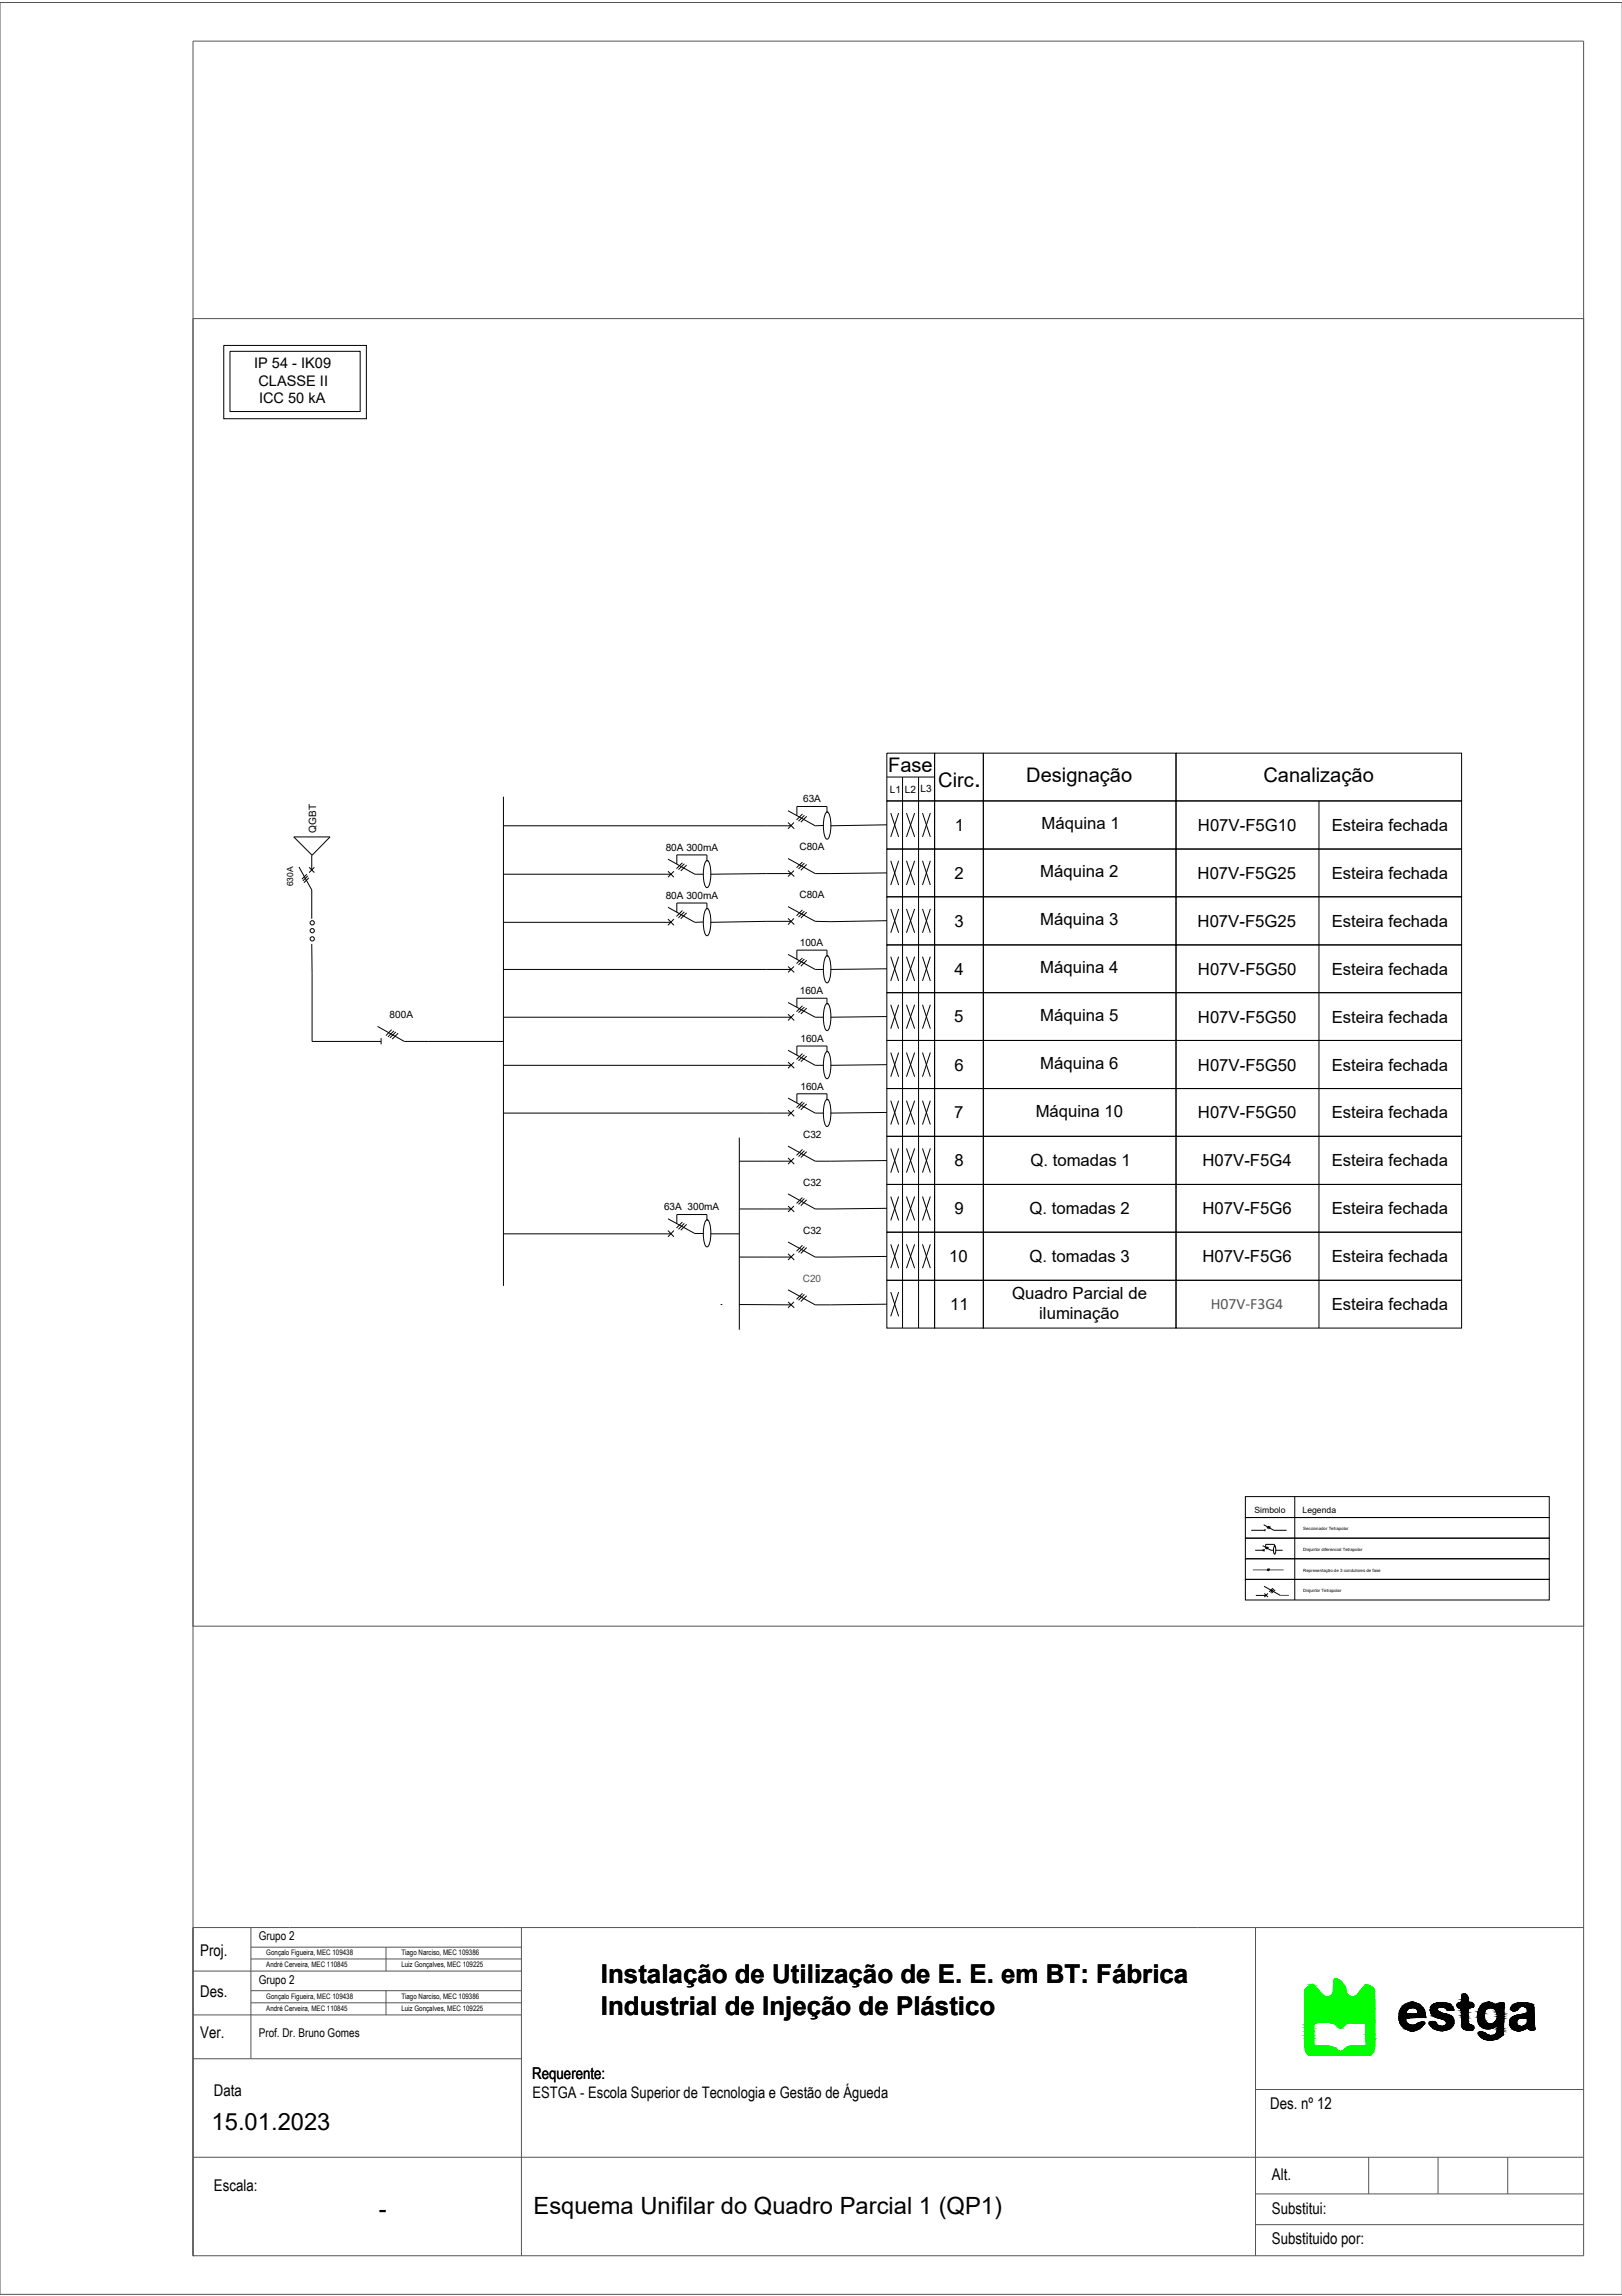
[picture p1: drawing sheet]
<svg xmlns="http://www.w3.org/2000/svg" width="210mm" height="297mm" viewBox="0 0 210 297" stroke-linecap="round" stroke-linejoin="round" font-family="sans-serif">
<defs><g id="words">
<text font-size="3.5" x="126" y="101.8">.</text>
<g font-size="3.4">
<text x="77.8" y="256.6">Instalação de Utilização de E. E. em BT: Fábrica</text>
<text x="77.8" y="260.6">Industrial de Injeção de Plástico</text>
</g>
<g font-size="3.1">
<text x="27.4" y="275.5">15.01.2023</text>
<text x="49" y="286.9">-</text>
<text x="69" y="286.5">Esquema Unifilar do Quadro Parcial 1 (QP1)</text>
</g>
<g font-size="2.6">
<text x="114.9" y="99.9">Fase</text>
<text x="121.4" y="101.8">Circ</text>
<text x="132.8" y="101.2">Designação</text>
<text x="163.5" y="101.2">Canalização</text>
</g>
<g font-size="2.2">
<text x="123.6" y="107.5">1</text>
<text x="134.8" y="107.3">Máquina 1</text>
<text x="155" y="107.5">H07V-F5G10</text>
<text x="172.3" y="107.5">Esteira fechada</text>
<text x="123.5" y="113.7">2</text>
<text x="134.6" y="113.5">Máquina 2</text>
<text x="155" y="113.7">H07V-F5G25</text>
<text x="172.3" y="113.7">Esteira fechada</text>
<text x="123.5" y="119.9">3</text>
<text x="134.6" y="119.7">Máquina 3</text>
<text x="155" y="119.9">H07V-F5G25</text>
<text x="172.3" y="119.9">Esteira fechada</text>
<text x="134.6" y="125.9">Máquina 4</text>
<text x="123.5" y="126.1">4</text>
<text x="155" y="126.1">H07V-F5G50</text>
<text x="172.3" y="126.1">Esteira fechada</text>
<text x="123.5" y="132.3">5</text>
<text x="134.6" y="132.1">Máquina 5</text>
<text x="155" y="132.3">H07V-F5G50</text>
<text x="172.3" y="132.3">Esteira fechada</text>
<text x="123.5" y="138.5">6</text>
<text x="134.6" y="138.3">Máquina 6</text>
<text x="155" y="138.5">H07V-F5G50</text>
<text x="172.3" y="138.5">Esteira fechada</text>
<text x="123.5" y="144.7">7</text>
<text x="134" y="144.5">Máquina 10</text>
<text x="155" y="144.7">H07V-F5G50</text>
<text x="172.3" y="144.7">Esteira fechada</text>
<text x="123.5" y="150.9">8</text>
<text x="133.3" y="150.9">Q. tomadas 1</text>
<text x="155.6" y="150.9">H07V-F5G4</text>
<text x="172.3" y="150.9">Esteira fechada</text>
<text x="123.5" y="157.1">9</text>
<text x="133.2" y="157">Q. tomadas 2</text>
<text x="155.6" y="157.1">H07V-F5G6</text>
<text x="172.3" y="157.1">Esteira fechada</text>
<text x="122.9" y="163.3">10</text>
<text x="133.2" y="163.3">Q. tomadas 3</text>
<text x="155.6" y="163.3">H07V-F5G6</text>
<text x="172.3" y="163.3">Esteira fechada</text>
<text x="123" y="169.5">11</text>
<text x="131" y="168">Quadro Parcial de</text>
<text x="134.5" y="170.6">iluminação</text>
<text x="172.3" y="169.5">Esteira fechada</text>
</g>
<g font-size="2.1">
<text x="25.9" y="253.1">Proj.</text>
<text x="25.9" y="263.6">Ver.</text>
<text x="25.9" y="258.4">Des.</text>
<text x="68.9" y="269">Requerente:</text>
<text x="27.7" y="271.1">Data</text>
<text x="68.9" y="271.5">ESTGA - Escola Superior de Tecnologia e Gestão de Águeda</text>
<text x="164.4" y="272.8">Des. nº 12</text>
<text x="164.6" y="282">Alt.</text>
<text x="27.7" y="283.4">Escala:</text>
<text x="164.6" y="286.5">Substitui:</text>
<text x="164.6" y="290.4">Substituido por:</text>
</g>
<text font-size="2" fill="#545454" x="156.7" y="169.4">H07V-F3G4</text>
<g font-size="1.9">
<text x="32.9" y="47.6">IP 54 - IK09</text>
<text x="33.4" y="49.9">CLASSE II</text>
<text x="33.5" y="52.1">ICC 50 kA</text>
</g>
<g font-size="1.6">
<text x="33.5" y="251">Grupo 2</text>
<text x="33.5" y="256.7">Grupo 2</text>
<text x="33.5" y="263.5">Prof. Dr. Bruno Gomes</text>
</g>
<g font-size="1.3">
<text x="40.9" y="107.7" transform="rotate(-90 40.9 107.7)">QGBT</text>
<text x="103.9" y="103.8">63A</text>
<text x="115.1" y="102.6">L1</text>
<text x="117.1" y="102.6">L2</text>
<text x="119.1" y="102.5">L3</text>
<text x="86.1" y="110.1">80A 300mA</text>
<text x="103.5" y="110">C80A</text>
<text x="86.1" y="116.3">80A 300mA</text>
<text x="103.5" y="116.2">C80A</text>
<text x="103.5" y="122.4">100A</text>
<text x="50.4" y="131.7">800A</text>
<text x="103.5" y="128.6">160A</text>
<text x="103.6" y="134.8">160A</text>
<text x="103.6" y="141">160A</text>
<text x="103.9" y="147.2">C32</text>
<text x="103.9" y="153.4">C32</text>
<text x="85.9" y="156.6">63A 300mA</text>
<text x="103.9" y="159.6">C32</text>
</g>
<text font-size="1.3" fill="#545454" x="103.9" y="165.8">C20</text>
<g font-size="1.1">
<text x="37.9" y="114.7" transform="rotate(-90 37.9 114.7)">630A</text>
<text x="162.3" y="195.7">Simbolo</text>
<text x="168.6" y="195.7">Legenda</text>
</g>
<g font-size="1">
<text x="34.5" y="253">Gonçalo Figueira, MEC 109438</text>
<text x="34.5" y="254.5">André Cerveira, MEC 110845</text>
<text x="51.9" y="254.5">Luiz Gonçalves, MEC 109225</text>
<text x="51.9" y="253">Tiago Narciso, MEC 109386</text>
<text x="34.5" y="258.6">Gonçalo Figueira, MEC 109438</text>
<text x="34.5" y="260.2">André Cerveira, MEC 110845</text>
<text x="51.9" y="260.2">Luiz Gonçalves, MEC 109225</text>
<text x="51.9" y="258.6">Tiago Narciso, MEC 109386</text>
</g>
<g font-size=".6">
<text x="168.7" y="198">Seccionador Tetrapolar</text>
<text x="168.7" y="200.6">Disjuntor diferencial Tetrapolar</text>
<text x="168.7" y="203.3">Representação de 3 condutores de fase</text>
<text x="168.7" y="206">Disjuntor Tetrapolar</text>
</g>
</g></defs>
<!-- layer: Desenho 12 - Esquema Unifilar QP1 -->
<g fill="none" stroke="#545454" stroke-width=".13">
<path d="M0 .3h209.9v296.5h-209.9zM25 5.3h179.9v286.5h-179.9zM25 41.2h179.9v169.2h-179.9zM162.1 203.1h4M165.7 206.4h1.1M25 249.4h179.9M25 255h42.5M32.5 249.4v16.9M32.5 251.9h35M32.5 253.4h35M32.5 257.5h35M32.5 259.1h35"/>
<path d="M50 251.9v3.1M50 257.5v3.2M67.5 249.4v42.4M162.5 249.4v42.4M25 260.7h42.5M25 266.3h42.5M25 279.1h179.9M162.5 270.3h42.4M177.1 279.1v4.7M186.1 279.1v4.7M195.1 279.1v4.7M25 291.8h.1"/>
<path d="M162.5 283.8h42.4M162.5 287.8h42.4"/>
</g>
<g fill="#0f0" stroke="#0f0" stroke-width=".13">
<path d="M172.8 256h.1z"/>
<path d="M169.7 256.8h.2z"/>
<path d="M176.8 256.8h.1z"/>
<path d="M175.2 258.3h2.7z"/>
<path d="M173.6 265.4h4.2z"/>
<path d="M172.8 256h.2zM172.8 256h.2z"/>
<path d="M172.8 256h.2zM172.8 256h.2z"/>
<path d="M172.8 256l.3 .1zM172.8 256l.3 .1z"/>
<path d="M172.7 256.1h.4zM172.7 256.1h.4z"/>
<path d="M172.7 256.1h.4zM172.7 256.1h.4z"/>
<path d="M172.7 256.1h.5zM172.7 256.1h.5zM172.7 256.1h.5zM172.7 256.1h.5z"/>
<path d="M172.7 256.1h.5zM172.7 256.1h.5zM172.6 256.1h.6zM172.6 256.1h.6z"/>
<path d="M172.6 256.1h.7zM172.6 256.1h.7z"/>
<path d="M172.6 256.1l.8 .2-.1-.2zM172.6 256.1l.8 .2h-.8z"/>
<path d="M172.6 256.3h.9zM172.6 256.3h.9z"/>
<path d="M172.6 256.3l1 .1-.1-.1zM172.6 256.3l1 .1h-1z"/>
<path d="M172.6 256.4l1.1 .1-.1-.1zM172.6 256.4l1.1 .1h-1.1z"/>
<path d="M169.8 256.7h.1zM169.7 256.7h.2z"/>
<path d="M172.6 256.5l1.3 .2-.2-.2zM172.6 256.5l1.3 .2h-1.3z"/>
<path d="M169.7 256.7l.2 .1zM169.7 256.7l.2 .1zM169.7 256.8h.2zM169.7 256.8h.2z"/>
<path d="M169.7 256.8h.2zM169.7 256.8h.2zM169.6 256.8h.3z"/>
<path d="M176.8 256.8h.2zM176.8 256.8h.2z"/>
<path d="M176.8 256.8h.2zM176.8 256.8h.2z"/>
<path d="M176.8 256.8h.2zM176.7 256.8h.3z"/>
<path d="M169.6 256.8l.4 .1zM169.6 256.8l.4 .1h-.5z"/>
<path d="M176.7 256.8l.4 .1zM176.7 256.8l.4 .1z"/>
<path d="M176.7 256.9h.5zM176.7 256.9h.5z"/>
<path d="M172.6 256.7l1.4 .2-.1-.2zM172.6 256.7l1.4 .2h-1.4z"/>
<path d="M176.7 256.9h.6zM176.6 256.9h.7z"/>
<path d="M169.5 256.9h.6h-.1zM169.4 256.9h.1h.6z"/>
<path d="M169.4 256.9l.8 .1zM169.4 256.9l.8 .1z"/>
<path d="M172.6 256.9l1.4 .1zM172.6 256.9l1.4 .1z"/>
<path d="M176.6 256.9l.9 .2-.2-.2zM176.4 257.1l.2-.2 .9 .2z"/>
<path d="M169.3 257l1 .1-.1-.1zM169.2 257.1l.1-.1 1 .1z"/>
<path d="M172.6 257l1.5 .1-.1-.1zM172.6 257l1.5 .1h-1.5z"/>
<path d="M176.4 257.1l1.3 .1-.2-.1zM176.4 257.1l1.3 .1h-1.3z"/>
<path d="M169.2 257.1l1.2 .1-.1-.1zM169.2 257.1l1.2 .1h-1.4z"/>
<path d="M176.4 257.2h1.4h-.1zM176.4 257.2h1.4h-1.5z"/>
<path d="M172.6 257.1l1.6 .1-.1-.1zM172.6 257.1l1.6 .1h-1.6z"/>
<path d="M176.3 257.2l1.5 .1v-.1zM176.3 257.2l1.5 .1h-1.6zM176.2 257.3h1.6zM176.2 257.3h1.6z"/>
<path d="M176.2 257.3l1.6 .1v-.1zM176.2 257.3l1.6 .1h-1.6z"/>
<path d="M172.6 257.2l1.6 .2v-.2zM172.6 257.2l1.6 .2h-1.6z"/>
<path d="M169 257.2l1.6 .3-.2-.3zM169 257.2l1.6 .3h-1.8z"/>
<path d="M176.2 257.4l1.6 .1v-.1zM176.1 257.5l.1-.1 1.6 .1z"/>
<path d="M168.8 257.5h1.9h-.1zM168.8 257.5h1.9h-1.9z"/>
<path d="M176.1 257.5l1.8 .1-.1-.1zM176.1 257.5l1.8 .1h-1.9z"/>
<path d="M172.6 257.4l1.6 .2v-.2zM172.6 257.4l1.6 .2h-1.6z"/>
<path d="M176 257.6h1.9zM176 257.6h1.9z"/>
<path d="M172.6 257.6h1.6zM172.6 257.6h1.6z"/>
<path d="M172.6 257.6l1.6 .2v-.2zM172.6 257.6l1.6 .2h-1.7zM172.5 257.8h1.7zM172.5 257.8h1.7z"/>
<path d="M172.5 257.8l1.8 .1-.1-.1zM172.5 257.8l1.8 .1h-1.8z"/>
<path d="M172.5 257.9h1.8zM172.5 257.9h1.8z"/>
<path d="M168.8 257.5l2.2 .4-.3-.4zM168.8 257.5l2.2 .4h-2.2z"/>
<path d="M176 257.6l1.9 .4v-.4zM176 257.6l1.9 .4h-2.2z"/>
<path d="M172.5 257.9l1.8 .1zM172.5 257.9l1.8 .1z"/>
<path d="M172.4 258h2h-.1zM172.4 258h2h-2zM172.4 258h2zM172.4 258h2z"/>
<path d="M175.7 258l2.2 .1v-.1zM175.6 258.1l.1-.1 2.2 .1z"/>
<path d="M172.4 258l2.1 .1zM172.3 258.1h2.2z"/>
<path d="M172.3 258.1h2.2zM172.3 258.1h2.2z"/>
<path d="M172.3 258.1l2.2 .1zM172.3 258.1l2.2 .1z"/>
<path d="M168.8 257.9l2.5 .3-.3-.3zM168.8 257.9l2.5 .3h-2.5z"/>
<path d="M175.6 258.1l2.3 .1v-.1zM175.5 258.2l.1-.1 2.3 .1z"/>
<path d="M172.3 258.2h2.3zM172.2 258.2h2.4z"/>
<path d="M172.2 258.2h2.4zM172.2 258.2h2.4z"/>
<path d="M168.8 258.2h2.6zM168.8 258.2h2.6z"/>
<path d="M175.5 258.2l2.4 .1v-.1zM175.5 258.2l2.4 .1h-2.5z"/>
<path d="M172.2 258.2l2.5 .1zM172.1 258.3h2.6z"/>
<path d="M172.1 258.3h2.6zM172.1 258.3h2.6z"/>
<path d="M168.8 258.2l2.7 .1-.1-.1zM168.8 258.2l2.7 .1h-2.7z"/>
<path d="M175.4 258.3h2.5zM175.3 258.3h2.6z"/>
<path d="M172.1 258.3h2.7zM172 258.3h2.8z"/>
<path d="M172 258.3h2.9zM171.9 258.3h3z"/>
<path d="M168.8 258.3h2.8zM168.8 258.3h2.8z"/>
<path d="M175.3 258.3h2.6zM175.2 258.3h2.7zM175.1 258.3h2.8z"/>
<path d="M171.9 258.3h3zM171.8 258.3h3.1z"/>
<path d="M175.1 258.3h2.8zM175 258.3h2.9z"/>
<path d="M171.8 258.3h3.2zM171.7 258.3h3.3z"/>
<path d="M168.8 258.3h2.9zM168.8 258.3h2.9z"/>
<path d="M168.8 258.3l9.1 .4v-.4zM168.8 258.3l9.1 .4h-9.1z"/>
<path d="M168.8 258.7l9.1 1.3v-1.3zM168.8 258.7l9.1 1.3h-9.1z"/>
<path d="M168.8 260l9.1 1.4v-1.4zM168.8 260l9.1 1.4h-9.1z"/>
<path d="M168.8 261.4h9.1zM168.8 261.4h9.1h-9.1z"/>
<path d="M168.8 261.4l9.1 .2v-.2zM168.8 261.4l9.1 .2h-9.1z"/>
<path d="M168.8 261.6h2zM168.8 261.6h2.6z"/>
<path d="M171.4 261.6h6.5zM171.4 261.6h6.5z"/>
<path d="M172.1 261.6l5.8 .1zM172.1 261.6l5.8 .1z"/>
<path d="M174.8 261.7h3.1zM174.8 261.7h3.1z"/>
<path d="M172.1 261.7h2.7zM172.1 261.7h2.5z"/>
<path d="M172.3 261.7h2.3zM172.3 261.7h2.3z"/>
<path d="M175.1 261.7h2.8zM175.1 261.7h2.8z"/>
<path d="M168.8 261.6h2zM168.8 261.6l1.6 .1z"/>
<path d="M172.3 261.7h2.3zM172.3 261.7h2.2z"/>
<path d="M172.4 261.7h2.1zM172.4 261.7h2z"/>
<path d="M172.5 261.7h1.9zM172.5 261.7h1.9z"/>
<path d="M175.5 261.7h2.4zM175.5 261.7h2.4z"/>
<path d="M172.5 261.7h1.9zM172.5 261.7l1.8 .1z"/>
<path d="M168.8 261.7l1.3 .1 .3-.1zM168.8 261.7l1.3 .1h-1.3z"/>
<path d="M172.6 261.8h1.7zM172.6 261.8h1.7z"/>
<path d="M168.8 261.8h1.3zM168.8 261.8h1.3zM168.8 261.8h1.3zM168.8 261.8h1.3z"/>
<path d="M168.8 261.8h1.3zM168.8 261.8h1.3z"/>
<path d="M172.6 261.8h1.7zM172.6 261.8h1.6z"/>
<path d="M172.7 261.8h1.5zM172.7 261.8h1.5z"/>
<path d="M168.8 261.8h1.3zM168.8 261.8h1.3z"/>
<path d="M168.8 261.8l1.3 .1zM168.8 261.8l1.3 .1z"/>
<path d="M172.7 261.8l1.4 .1 .1-.1zM172.7 261.8l1.4 .1h-1.3zM172.8 261.9h1.3zM172.8 261.9h1.3z"/>
<path d="M168.8 261.9h1.3zM168.8 261.9h1.2z"/>
<path d="M168.8 261.9l1.2 .1v-.1zM168.8 261.9l1.2 .1h-1.2z"/>
<path d="M172.8 261.9l1.2 .1 .1-.1zM172.8 261.9l1.2 .1h-1.1zM172.9 262h1.1zM172.9 262h1.1z"/>
<path d="M172.9 262l1 .2 .1-.2zM172.9 262l1 .2h-.8zM173.1 262.2h.8zM173.1 262.2h.8z"/>
<path d="M173.1 262.2l.6 .1 .2-.1zM173.1 262.2l.6 .1h-.5z"/>
<path d="M173.2 262.3h.5zM173.2 262.3h.5z"/>
<path d="M173.2 262.3h.5zM173.2 262.3h.5zM173.3 262.3h.4zM173.3 262.3h.4z"/>
<path d="M173.3 262.3h.4zM173.3 262.3h.3zM173.4 262.3h.2zM173.4 262.3h.2z"/>
<path d="M173.4 262.3h.2zM173.4 262.3l.1 .1zM173.4 262.4h.1z"/>
<path d="M173.4 262.4h.1zM173.4 262.4h.1z"/>
<path d="M168.8 262l1.2 .4v-.4zM168.8 262l1.2 .4h-1.2z"/>
<path d="M168.8 262.4l1.2 .4v-.4zM168.8 262.4l1.2 .4h-1.2z"/>
<path d="M176.7 261.7l1.2 1.5v-1.5zM176.7 261.7l1.2 1.5h-1.2z"/>
<path d="M168.8 262.8l1.2 .5v-.5zM168.8 262.8l1.2 .5h-1.2z"/>
<path d="M176.7 263.2l1.2 .5v-.5zM176.7 263.2l1.2 .5h-1.2z"/>
<path d="M168.8 263.3l1.2 .4v-.4zM168.8 263.3l1.2 .4h-1.2z"/>
<path d="M168.8 263.7l1.3 .9-.1-.9zM168.8 263.7l1.3 .9h-1.2z"/>
<path d="M176.7 263.7l1.2 1v-1zM176.7 263.7l1.2 1h-1.1zM176.8 264.7h1.1zM176.8 264.7h1.1z"/>
<path d="M168.9 264.6l2.4 .1zM168.9 264.6l2.4 .1h-2.4z"/>
<path d="M168.9 264.7h2.5zM168.9 264.7h2.5z"/>
<path d="M175.6 264.7h2.3zM174.9 264.7h3z"/>
<path d="M174.9 264.7h3zM174.8 264.7h3.1z"/>
<path d="M168.9 264.7h3.1zM168.9 264.7h3.1z"/>
<path d="M174.8 264.7h3.1zM174.6 264.7h3.3z"/>
<path d="M174.6 264.7h3.3zM174.5 264.8h3.3z"/>
<path d="M168.9 264.7l3.5 .1-.4-.1zM168.9 264.7l3.5 .1h-3.5z"/>
<path d="M174.5 264.8l3.3 .1v-.1zM174.3 264.9l.2-.1 3.3 .1z"/>
<path d="M168.9 264.8l3.6 .1zM168.9 264.8l3.6 .1z"/>
<path d="M168.9 264.9h3.8zM168.9 264.9h3.8z"/>
<path d="M174.3 264.9l3.5 .1v-.1zM174.2 265l.1-.1 3.5 .1z"/>
<path d="M168.9 264.9l3.9 .1-.1-.1zM168.9 264.9l3.9 .1h-3.9z"/>
<path d="M174.2 265h3.6zM174.1 265h.1h3.6z"/>
<path d="M168.9 265l4 .1-.1-.1zM168.9 265l4 .1h-4z"/>
<path d="M174.1 265l3.7 .2v-.2zM174.1 265l3.7 .2h-3.9z"/>
<path d="M168.9 265.1l4.2 .1-.2-.1zM168.9 265.1l4.2 .1h-4.2z"/>
<path d="M173.9 265.2h3.9zM173.9 265.2h3.9z"/>
<path d="M168.9 265.2h4.2zM168.9 265.2h4.2z"/>
<path d="M173.9 265.2l3.9 .1v-.1zM173.9 265.2l3.9 .1h-4z"/>
<path d="M169 265.2l4.2 .1-.1-.1zM169 265.2l4.2 .1h-4.2z"/>
<path d="M173.8 265.3h4zM173.7 265.3h4.1z"/>
<path d="M173.7 265.3l4.1 .1zM173.7 265.3l4.1 .1z"/>
<path d="M169 265.3l4.3 .1zM169 265.3l4.3 .1zM169 265.4h4.3zM169 265.4h4.3z"/>
<path d="M173.7 265.4h4.1zM173.6 265.4h4.2zM173.5 265.4h4.3z"/>
<path d="M169 265.4h4.4zM169 265.4h4.4z"/>
<path d="M173.5 265.4h4.3zM173.5 265.4h4.3z"/>
<path d="M169 265.4h4.5zM169 265.4h4.5z"/>
<path d="M169 265.4h8.8zM169 265.4l8.7 .1z"/>
<path d="M169 265.5h8.7zM169 265.5h8.7z"/>
<path d="M169 265.5h8.7zM169 265.5h8.6z"/>
<path d="M169.1 265.5l8.5 .1zM169.1 265.5l8.5 .1z"/>
<path d="M169.1 265.6l8.3 .3 .2-.3zM169.1 265.6l8.3 .3h-8z"/>
</g>
<g fill="none" stroke="#0f0" stroke-width=".13">
<path d="M169.4 256.9l-.6 .6v6.2M169.5 256.8l-.1 .1M169.7 256.8h-.2M169.8 256.7h.2M169.8 256.7l-.1 .1M170 256.7l.2 .2M170.1 257l.3 .2M170.4 257.2l.3 .3M170.7 257.5l.3 .4M171.1 257.9l.2 .2M171.3 258.2l.2 .1M172.1 258.2l-.6 .1"/>
<path d="M172.4 258l-.3 .2M172.5 257.6l-.1 .4M172.6 256.4v1.2M172.7 256l-.1 .4M172.9 256l.4 .1M172.9 256h-.2M173.3 256.1l.4 .4M173.7 256.5l.3 .5 .2 .4M174.2 257.4l.1 .4M174.2 257.8l.2 .3M174.5 258a.75 .75 0 0 0 1 .1M175.8 258l-.3 .2"/>
<path d="M176 257.6l-.3 .4M176.2 257.3l-.2 .3M176.8 256.8h.2l.4 .1M176.8 256.8l-.6 .5M177.4 256.9l.3 .3M177.7 257.1l.2 .4M177.9 257.6v1.1M177.9 260v3.7M177.9 258.7l.1 1.2M168.8 263.7l.1 1M168.9 264.7l.1 .5M169 265.2l.1 .3"/>
<path d="M170 262.8l.1 1.8 1.2 .1M170 262.3v.5M170 262v.4M170.2 261.7l-.1 .2M170.4 261.7h-.2M170.8 261.7h-.4M171.3 264.6l.7 .1M171.4 261.6l-.6 .1M171.4 261.6h.7M172 264.7l.4 .1M172.1 261.6l.4 .1M172.4 264.8l.3 .1"/>
<path d="M172.5 261.7l.2 .1M172.7 264.9l.2 .1M172.7 261.8l.5 .5M172.9 265.1l.3 .2M173.2 265.3l.3 .1M173.8 265.3l-.3 .1M174 262l-.4 .3-.3-.1M174.1 265.1l-.3 .2M174.3 264.8l-.2 .2M174.5 261.7l-.5 .3M174.6 264.8l-.3 .1M175 264.7h-.4"/>
<path d="M175.5 261.7h1.2l.1 3h-1.2M175.5 261.7h-1M175.6 264.7h-.7M177.6 265.5l-.2 .4h-8l-.3-.3M177.8 265.2l-.1 .3M177.9 264.7l-.1 .5M178 263.7l-.1 1"/>
</g>
<g fill="#000" stroke="#000" stroke-width=".13">
<path d="M182.7 259h.1zM186.4 259.1h.2zM189.2 258.1h.6zM189.4 258h.1zM192.6 259h.1zM193.6 259.4h1zM196.7 259.1h.3zM182.7 262.7h.2zM183.3 260.6h1.1zM183.4 260.5h1zM183.6 261.7h.8zM184 261.6h.2z"/>
<path d="M185.3 261.5h.1zM186.6 262.7h.1zM187.5 260.1h.5zM189.9 262.6h.6zM191.6 262.9h.1zM191.9 263.8h1.9zM192.2 262.5h.7zM195.8 260.2h.2zM198.1 262.6h.4z"/>
<path d="M181.3 259.9h1zM181.3 259.9h1z"/>
<path d="M181.2 260l.9 .1v-.1zM181.2 260l.9 .1h-.9z"/>
<path d="M181.3 259.9l.8 .1 .1-.1zM181.3 259.9l.8 .1h-.9z"/>
<path d="M181.3 259.9h1zM181.3 259.9h.9z"/>
<path d="M181.3 259.8h1.1zM181.3 259.8l1 .1z"/>
<path d="M181.4 259.8h1.1zM181.4 259.8h1z"/>
<path d="M181.4 259.7h1.3zM181.4 259.7h1.5z"/>
<path d="M181.4 259.7h1.3zM181.4 259.7l1.1 .1z"/>
<path d="M182.7 259h.2zM182.7 259h.2z"/>
<path d="M182.7 259h.2zM182.6 259h.3z"/>
<path d="M182.6 259l.4 .1zM182.5 259.1h.5z"/>
<path d="M182.5 259.1h.5zM182.5 259.1h.5z"/>
<path d="M182.5 259.1l.9 .1-.4-.1zM182.1 259.2l.4-.1 .9 .1z"/>
<path d="M182.1 259.2h1.4zM182 259.2h1.5z"/>
<path d="M182 259.2l1.6 .1-.1-.1zM181.9 259.3l.1-.1 1.6 .1z"/>
<path d="M181.9 259.3l1.8 .1zM181.8 259.4h1.9z"/>
<path d="M181.8 259.4h2zM181.7 259.4h2.1z"/>
<path d="M181.7 259.4l2.2 .1-.1-.1zM181.7 259.4l2.2 .1h-2.3z"/>
<path d="M181.6 259.5l2.3 .1v-.1zM181.5 259.6l.1-.1 2.3 .1z"/>
<path d="M181.5 259.6l2.5 .1-.1-.1zM181.5 259.6l2.5 .1h-2.6z"/>
<path d="M181.4 259.7h2.7zM181.4 259.7h2.7z"/>
<path d="M181.4 259.7h2.7zM181.4 259.7h2.7z"/>
<path d="M182.9 259.7h1.2zM182.9 259.7h1.2z"/>
<path d="M183 259.7l1.1 .1zM183 259.7l1.1 .1z"/>
<path d="M183.2 259.8h.9zM183.2 259.8h.9z"/>
<path d="M183.2 259.8l1 .1-.1-.1zM183.2 259.8l1 .1h-.9zM183.3 259.9h.9zM183.3 259.9h.9z"/>
<path d="M183.3 259.9l.9 .1zM183.3 259.9l.9 .1z"/>
<path d="M183.3 260h.9zM183.3 260h.9z"/>
<path d="M183.4 260l.9 .1-.1-.1zM183.4 260l.9 .1h-.9zM183.4 260.1h.9zM183.4 260.1h.9z"/>
<path d="M185.1 260h.8zM185.1 260h.8z"/>
<path d="M185.5 259.3h2.2zM185.5 259.3h2.2z"/>
<path d="M185.1 259.9h.8zM185.1 259.9h.9z"/>
<path d="M185.1 259.9l.8 .1zM185.1 259.9l.8 .1z"/>
<path d="M185.1 260h.8zM185.1 260h.8z"/>
<path d="M185.1 260h.9zM185.1 260h.9z"/>
<path d="M185.1 259.8h.9zM185.1 259.8h.9z"/>
<path d="M185.1 259.8l.9 .1zM185.1 259.8l.9 .1z"/>
<path d="M185.1 259.9h.9zM185.1 259.9h.9z"/>
<path d="M185.1 259.8h.9zM185.1 259.8h1z"/>
<path d="M185.1 259.8h.9zM185.1 259.8h.9z"/>
<path d="M185.1 259.7h1.1zM185.1 259.7h1.1z"/>
<path d="M185.1 259.7l1 .1 .1-.1zM185.1 259.7l1 .1h-1z"/>
<path d="M185.2 259.7h1.1zM185.2 259.7h1.3z"/>
<path d="M185.2 259.7h1.1zM185.2 259.7h1z"/>
<path d="M185.2 259.7h1.3zM185.2 259.7h1.4z"/>
<path d="M186.4 259.1h.3zM186.2 259.1h.5z"/>
<path d="M186.2 259.1h.7zM186 259.1h.9z"/>
<path d="M186 259.1l1.1 .1zM186 259.1l1.1 .1z"/>
<path d="M186 259.2h1.2zM185.8 259.2h1.4z"/>
<path d="M185.8 259.2h1.7h-.3zM185.7 259.2h.1h1.7z"/>
<path d="M187.2 260h.9zM187.2 260h.9z"/>
<path d="M187.2 260h.9zM187.2 260h.9z"/>
<path d="M187.2 260h.9zM187.2 260h.9z"/>
<path d="M187.2 260h.9zM187.2 260h.9z"/>
<path d="M187.2 260h.9zM187.2 260h.9zM187.2 260h.9zM187.2 260h.9z"/>
<path d="M185.7 259.2h1.8zM185.6 259.2h1.9z"/>
<path d="M185.6 259.2h2zM185.6 259.2h2z"/>
<path d="M185.6 259.2l2 .1zM185.5 259.3h2.1z"/>
<path d="M185.5 259.3h2.2zM185.5 259.3h2.2z"/>
<path d="M185.5 259.3h2.2zM185.5 259.3h2.2z"/>
<path d="M185.5 259.3l2.2 .1zM185.4 259.4h2.3z"/>
<path d="M185.4 259.4h2.4h-.1zM185.4 259.4h2.4h-2.5z"/>
<path d="M185.3 259.4l2.5 .1v-.1zM185.3 259.4l2.5 .1h-2.5z"/>
<path d="M185.3 259.5l2.6 .1zM185.3 259.5l2.6 .1z"/>
<path d="M185.2 259.6h2.7zM185.2 259.6h2.7z"/>
<path d="M185.2 259.6l2.7 .1zM185.2 259.6l2.7 .1z"/>
<path d="M186.6 259.7h1.3zM186.6 259.7h1.3z"/>
<path d="M186.7 259.7h1.3zM186.7 259.7h1.3z"/>
<path d="M186.8 259.7h1.2zM186.8 259.7h1.2z"/>
<path d="M186.9 259.7h1.1zM186.9 259.7h1.1z"/>
<path d="M186.9 259.7l1.1 .1zM186.9 259.7l1.1 .1z"/>
<path d="M187.1 259.8l1 .1-.1-.1zM187.1 259.8l1 .1h-.9zM187.2 259.9h.9zM187.2 259.9h.9z"/>
<path d="M187.2 259.9h.9zM187.2 259.9h.9z"/>
<path d="M187.2 259.9h.9zM187.2 259.9h.9z"/>
<path d="M187.2 259.9l.9 .1zM187.2 259.9l.9 .1z"/>
<path d="M187.2 260h.9zM187.2 260h.9z"/>
<path d="M187.2 260h.9zM187.2 260h.9z"/>
<path d="M187.2 260h.9zM187.2 260h.9z"/>
<path d="M188.6 259.5h2.1zM188.6 259.5h2.1z"/>
<path d="M188.6 259.2h2.1zM188.6 259.2h2.1z"/>
<path d="M188.6 259.2h2.1zM188.6 259.2h2.1z"/>
<path d="M188.6 259.6h2.1zM188.6 259.6h2.1z"/>
<path d="M188.6 259.2h2zM188.6 259.2h2z"/>
<path d="M188.6 259.6h2.1zM188.6 259.6h2.1z"/>
<path d="M188.7 259.2h1.9zM188.7 259.2h1.9z"/>
<path d="M188.8 259.8h1.3zM188.8 259.8h1.3z"/>
<path d="M189.1 259.1h1zM189.1 259.1h1z"/>
<path d="M189.1 259.1h1zM189.1 259.1h1z"/>
<path d="M189.4 258h.2zM189.4 258h.2z"/>
<path d="M189.4 258h.2zM189.4 258h.2z"/>
<path d="M189.4 258h.3zM189.3 258h.4zM189.3 258h.4zM189.3 258h.4z"/>
<path d="M189.3 258h.4zM189.3 258h.4z"/>
<path d="M189.3 258h.4zM189.3 258h.4z"/>
<path d="M189.3 258l.5 .1zM189.3 258l.5 .1zM189.2 258.1h.6z"/>
<path d="M189.2 258.1h.6zM189.2 258.1h.6zM189.2 258.1h.6zM189.2 258.1h.6zM189.2 258.1h.6zM189.2 258.1h.6z"/>
<path d="M189.2 258.1l.7 .1-.1-.1zM189.2 258.1l.7 .1h-.7z"/>
<path d="M189.2 258.2l.7 .1v-.1zM189.2 258.2l.7 .1h-.8zM189.1 258.3h.8zM189.1 258.3h.8z"/>
<path d="M189.1 258.3l.8 .1v-.1zM189.1 258.3l.8 .1h-.8z"/>
<path d="M189.1 258.4l.9 .1zM189.1 258.4l.9 .1z"/>
<path d="M189.1 258.5h.9zM189.1 258.5h.9z"/>
<path d="M189.1 258.5l.9 .1v-.1zM189.1 258.5l.9 .1h-.9z"/>
<path d="M189.1 258.6l.9 .1zM189.1 258.6l.9 .1z"/>
<path d="M189.1 258.7l.9 .2v-.2zM189.1 258.7l.9 .2h-.9z"/>
<path d="M189.1 258.9h.9zM189.1 258.9h.9z"/>
<path d="M189.1 258.9l.9 .1zM189.1 258.9l.9 .1z"/>
<path d="M189.1 260h.9zM189.1 260h.9z"/>
<path d="M189.1 259h.9zM189.1 259h.9z"/>
<path d="M189.1 259h.9zM189.1 259h.9zM189.1 259h.9zM189.1 259h.9z"/>
<path d="M189.1 259l.9 .1zM189.1 259l.9 .1z"/>
<path d="M189 259.8l1 .1zM189 259.8l1 .1z"/>
<path d="M189 259.9h1zM189 259.9h1z"/>
<path d="M189 259.9h1zM189 259.9h1z"/>
<path d="M189 259.9l1 .1zM189 259.9l1 .1z"/>
<path d="M189.1 260h.9zM189.1 260h.9z"/>
<path d="M189.1 259.1h1zM189.1 259.1h1z"/>
<path d="M189.1 259.1h1zM189.1 259.1h1z"/>
<path d="M188.9 259.8h1.2zM188.9 259.8h1.2z"/>
<path d="M188.9 259.8h1.2zM188.9 259.8h1.2zM188.9 259.8h1.2zM188.9 259.8h1.2z"/>
<path d="M188.9 259.8h1.2zM188.9 259.8h1.1z"/>
<path d="M189 259.1h1.1zM189 259.1h1.1z"/>
<path d="M189 259.1h1.1zM189 259.1h1.1zM189 259.1h1.1zM189 259.1h1.1z"/>
<path d="M188.8 259.8h1.3zM188.8 259.8h1.3z"/>
<path d="M189 259.1h1.2zM189 259.1h1.2zM189 259.1h1.2zM189 259.1h1.2z"/>
<path d="M189 259.1l1.2 .1zM188.9 259.2h1.3zM188.9 259.2h1.3zM188.9 259.2h1.3z"/>
<path d="M188.8 259.7h1.4zM188.8 259.7l1.3 .1z"/>
<path d="M188.8 259.7h1.4zM188.8 259.7h1.4z"/>
<path d="M188.8 259.7h1.4zM188.8 259.7h1.4z"/>
<path d="M188.9 259.2h1.5zM188.8 259.2h1.6z"/>
<path d="M188.8 259.2h1.6zM188.8 259.2h1.6z"/>
<path d="M188.7 259.7h1.7zM188.7 259.7h1.5z"/>
<path d="M188.8 259.2h1.7zM188.7 259.2h1.8zM188.7 259.2h1.8zM188.7 259.2h1.8z"/>
<path d="M188.7 259.7h1.8zM188.7 259.7h1.8z"/>
<path d="M188.7 259.7h1.8zM188.7 259.7h1.7z"/>
<path d="M188.7 259.2h1.9zM188.7 259.2h1.9zM188.7 259.2h1.9zM188.7 259.2h1.9z"/>
<path d="M188.7 259.7h1.8zM188.7 259.7h1.9z"/>
<path d="M188.7 259.2h1.9zM188.6 259.2h2z"/>
<path d="M188.7 259.7h1.9zM188.7 259.7h1.9z"/>
<path d="M188.6 259.2h2zM188.6 259.2h2z"/>
<path d="M188.6 259.2h2.1zM188.6 259.2h2.1z"/>
<path d="M188.6 259.7h2zM188.6 259.7h2.1z"/>
<path d="M188.6 259.7h2zM188.6 259.7h2z"/>
<path d="M188.7 259.7h1.9zM188.7 259.7h1.9z"/>
<path d="M188.6 259.2l2.1 .1zM188.6 259.2l2.1 .1zM188.6 259.3h2.1zM188.6 259.3h2.1z"/>
<path d="M188.6 259.3h2.1zM188.6 259.3h2.1zM188.6 259.3h2.1zM188.6 259.3h2.1z"/>
<path d="M188.6 259.6h2.1zM188.6 259.6h2.1z"/>
<path d="M188.6 259.6l2.1 .1zM188.6 259.6l2.1 .1z"/>
<path d="M188.6 259.3l2.1 .1zM188.6 259.3l2.1 .1zM188.6 259.4h2.1zM188.6 259.4h2.1z"/>
<path d="M188.6 259.4h2.1zM188.6 259.4h2.1z"/>
<path d="M188.6 259.4h2.1zM188.6 259.4h2.1z"/>
<path d="M188.6 259.4l2.1 .1zM188.6 259.4l2.1 .1z"/>
<path d="M188.6 259.5h2.1zM188.6 259.5h2.1z"/>
<path d="M188.6 259.5l2.1 .1zM188.6 259.5l2.1 .1z"/>
<path d="M188.6 259.6h2.1zM188.6 259.6h2.1z"/>
<path d="M191.5 259.7h1.4zM191.5 259.7h1.4z"/>
<path d="M191.8 259.4h1.8zM191.8 259.4h1.8z"/>
<path d="M191.3 260l.9 .1 .1-.1zM191.3 260l.9 .1h-.9z"/>
<path d="M191.4 259.9l1 .1zM191.4 259.9l1 .1z"/>
<path d="M191.3 260h1.1zM191.3 260h1z"/>
<path d="M191.4 259.8l1 .1 .1-.1zM191.4 259.8l1 .1h-1z"/>
<path d="M192.6 259h.1zM192.6 259h.1z"/>
<path d="M191.5 259.8h1.2zM191.5 259.8h1z"/>
<path d="M192.6 259h.2zM192.5 259h.3z"/>
<path d="M192.5 259l.3 .1zM192.5 259.1h.3z"/>
<path d="M191.5 259.7h1.3zM191.5 259.7h1.4z"/>
<path d="M191.5 259.7h1.3zM191.5 259.7l1.2 .1z"/>
<path d="M192.5 259.1h.5zM192.4 259.1h.6z"/>
<path d="M192.9 259.7h1.7zM192.9 259.7h1.7z"/>
<path d="M192.4 259.1h.6zM192.2 259.1h.8z"/>
<path d="M192.2 259.1l1 .1-.2-.1zM192 259.2l.2-.1 1 .1z"/>
<path d="M192 259.2h1.3zM192 259.2h1.3z"/>
<path d="M191.9 259.2l1.5 .1-.1-.1zM191.8 259.3l.1-.1 1.5 .1z"/>
<path d="M191.8 259.3h1.7zM191.8 259.3h1.7z"/>
<path d="M191.8 259.3h1.7zM191.8 259.3h1.7z"/>
<path d="M191.8 259.3l1.8 .1zM191.8 259.3l1.8 .1z"/>
<path d="M193.7 259.3h.9zM193.7 259.3h.9z"/>
<path d="M193.7 259.3h.9zM193.7 259.3h.9z"/>
<path d="M193.7 259.3h.9zM193.7 259.3h.9z"/>
<path d="M193.8 259.2h.8zM193.8 259.2h.8z"/>
<path d="M193.3 259.8l1.3 .1v-.1zM193.3 259.8l1.3 .1h-1.2z"/>
<path d="M193.4 259.9l1.2 .1zM193.4 259.9l1.2 .1z"/>
<path d="M193.5 260h1.1zM193.5 260h1.1h-1.1z"/>
<path d="M194.2 259.2h.4zM194.1 259.2h.5z"/>
<path d="M194.1 259.2h.5zM193.9 259.2h.7z"/>
<path d="M193.9 259.2h.7zM193.8 259.2h.8z"/>
<path d="M193.8 259.2h.8zM193.8 259.2h.8z"/>
<path d="M193.8 259.2l.8 .1zM193.8 259.2l.8 .1z"/>
<path d="M193.8 259.3h.8zM193.7 259.3h.9z"/>
<path d="M193.7 259.3h.9zM193.7 259.3h.9z"/>
<path d="M193.7 259.3l.9 .1zM193.7 259.3l.9 .1zM193.7 259.4h.9zM193.7 259.4h.9z"/>
<path d="M193.7 259.4h.9zM193.6 259.4h1zM193.6 259.4h1z"/>
<path d="M191.8 259.4h2.8zM191.6 259.4h.2h2.8z"/>
<path d="M191.6 259.4l3 .3v-.3zM191.6 259.4l3 .3h-3.1z"/>
<path d="M191.5 259.7h3.1zM191.5 259.7h3.1h-3.1z"/>
<path d="M192.9 259.7h1.7zM192.9 259.7h1.7z"/>
<path d="M193 259.7h1.6zM193 259.7h1.6z"/>
<path d="M193.1 259.7l1.5 .1zM193.1 259.7l1.5 .1z"/>
<path d="M193.2 259.8h1.4zM193.2 259.8h1.4z"/>
<path d="M195.5 259.9h1zM195.5 259.9h1z"/>
<path d="M195.5 259.9h.9zM195.5 259.9h.9z"/>
<path d="M195.5 260h.9zM195.5 260h.9z"/>
<path d="M195.6 259.6h1.3zM195.6 259.6h1.3z"/>
<path d="M196.1 259.2h2zM196.1 259.2h2z"/>
<path d="M195.5 260h.9zM195.5 260h.8z"/>
<path d="M195.5 259.9l.9 .1v-.1zM195.5 259.9l.9 .1h-.9z"/>
<path d="M195.5 259.9h1zM195.5 259.9h.9z"/>
<path d="M195.5 259.8h1zM195.5 259.8h1z"/>
<path d="M195.5 259.8h1zM195.5 259.8l1 .1z"/>
<path d="M195.5 259.8h1.1zM195.5 259.8h1z"/>
<path d="M195.5 259.7h1.1zM195.5 259.7h1.1z"/>
<path d="M195.5 259.7h1.1zM195.5 259.7l1.1 .1z"/>
<path d="M195.6 259.7h1.1zM195.5 259.7h1.1z"/>
<path d="M195.6 259.6h1.2zM195.6 259.6l1.1 .1z"/>
<path d="M195.6 259.6h1.3zM195.6 259.6h1.4z"/>
<path d="M195.6 259.6h1.3zM195.6 259.6h1.2z"/>
<path d="M196.7 259.1h.7zM196.6 259.1h.8z"/>
<path d="M196.6 259.1h.8zM196.6 259.1h.8z"/>
<path d="M196.6 259.1l1.1 .1zM196.3 259.2h1.4z"/>
<path d="M196.3 259.2h1.6zM196.3 259.2h1.6z"/>
<path d="M196.3 259.2h1.8zM196.1 259.2h2z"/>
<path d="M196.1 259.2l2.2 .1-.2-.1zM196 259.3l.1-.1 2.2 .1z"/>
<path d="M196 259.3h2.3zM195.9 259.3h2.4z"/>
<path d="M195.9 259.3l2.4 .1zM195.8 259.4h2.5zM195.8 259.4h2.5zM195.8 259.4h2.5z"/>
<path d="M195.8 259.4h2.6zM195.8 259.4h2.6z"/>
<path d="M195.8 259.4h2.6zM195.8 259.4h2.6z"/>
<path d="M195.7 259.4l2.7 .1zM195.7 259.5h2.7z"/>
<path d="M195.7 259.5l2.8 .1-.1-.1zM195.7 259.5l2.8 .1h-2.8z"/>
<path d="M195.7 259.6h2.8zM195.6 259.6h2.9z"/>
<path d="M197 259.6h1.5zM197 259.6h1.5z"/>
<path d="M197.2 259.6h1.3zM197.2 259.6h1.3z"/>
<path d="M197.3 259.6l1.2 .1zM197.3 259.6l1.2 .1z"/>
<path d="M197.4 259.7h1.1zM197.4 259.7h1.1z"/>
<path d="M197.4 259.7h1.1zM197.4 259.7h1.1z"/>
<path d="M197.4 259.7l1.1 .1v-.1zM197.4 259.7l1.1 .1h-1z"/>
<path d="M197.5 259.8h1zM197.5 259.8h1z"/>
<path d="M197.6 259.8l.9 .1v-.1zM197.6 259.8l.9 .1h-.9z"/>
<path d="M197.6 259.9l.9 .1v-.1zM197.6 259.9l.9 .1h-.8z"/>
<path d="M197.7 260h.8zM197.7 260h.8z"/>
<path d="M181.1 260.6h3.3zM181.1 260.6h3.3z"/>
<path d="M181.1 261.2h.8zM181.1 261.2h.8z"/>
<path d="M181.1 260.3h.8zM181.1 260.3h.8z"/>
<path d="M181.4 262h1.4zM181.4 262h1.4z"/>
<path d="M181.1 261.2h.8zM181.1 261.2h.8z"/>
<path d="M181.1 261.2h.8zM181.1 261.2h.8z"/>
<path d="M181.1 261.2l.8 .1zM181.1 261.2l.8 .1z"/>
<path d="M181.1 261.3l.8 .1v-.1zM181.1 261.3l.8 .1h-.8z"/>
<path d="M181.1 261.4h.8zM181.1 261.4h.8z"/>
<path d="M181.1 261.4l.8 .1zM181.1 261.4l.8 .1z"/>
<path d="M181.1 260.3h.8zM181.1 260.3h.8z"/>
<path d="M181.1 260.3h.8zM181.1 260.3h.8zM181.1 260.3h.8zM181.1 260.3h.8z"/>
<path d="M181.1 260.3l.8 .1zM181.1 260.3l.8 .1z"/>
<path d="M181.1 260.4h.8zM181.1 260.4h.8z"/>
<path d="M181.1 260.4h.9zM181.1 260.4h.9z"/>
<path d="M181.1 261.1l.8 .1zM181.1 261.1l.8 .1z"/>
<path d="M181.1 261.5l.9 .1-.1-.1zM181.1 261.5l.9 .1h-.9z"/>
<path d="M181.1 260.4l.9 .1zM181.1 260.4l.9 .1z"/>
<path d="M181.1 260.5h1zM181.1 260.5h1z"/>
<path d="M181.1 261.6h.9zM181.1 261.6h.9z"/>
<path d="M181.1 260.1l.8 .2 .1-.2zM181.1 260.1l.8 .2h-.8z"/>
<path d="M181.1 261.1h.9zM181.1 261.1h1z"/>
<path d="M181.1 261.1h.9zM181.1 261.1h.8zM181.1 261.1h.8zM181.1 261.1h.8z"/>
<path d="M181.1 261.6l.9 .1zM181.1 261.6l.9 .1z"/>
<path d="M181.1 261.7l1.1 .1-.2-.1zM181.1 261.7l1.1 .1h-1z"/>
<path d="M181.2 260.1h.9zM181.2 260.1h.8z"/>
<path d="M181.1 260.5h1zM181.1 260.5h1z"/>
<path d="M181.1 261.1h1zM181.1 261.1h1z"/>
<path d="M181.2 261.8l1.1 .1-.1-.1zM181.2 261.8l1.1 .1h-1zM181.3 261.9h1zM181.3 261.9h1z"/>
<path d="M181.1 260.5h1.1zM181.1 260.5h1.1z"/>
<path d="M181.1 260.5h1.1zM181.1 260.5h1.1z"/>
<path d="M181.1 260.5l1.6 .1zM181.1 260.5l1.6 .1z"/>
<path d="M181.3 261.9h1.2zM181.3 261.9h1.2z"/>
<path d="M181 261.1h1.5zM181 261.1h1.1z"/>
<path d="M181.3 261.9l1.3 .1-.1-.1zM181.3 261.9l1.3 .1h-1.2z"/>
<path d="M181.1 260.6h1.7zM181.1 260.6h1.7z"/>
<path d="M181.4 262h1.4zM181.4 262h1.4z"/>
<path d="M182.7 262.7h.1zM182.7 262.7h.1z"/>
<path d="M182.5 262.7h.5zM182.5 262.7h.4z"/>
<path d="M182.5 262.7h.5zM182.5 262.7h.5z"/>
<path d="M182.4 262.7h.7zM182.4 262.7h.6z"/>
<path d="M181 261h2.2zM181 261l1.5 .1z"/>
<path d="M183.3 261.9h1zM183.3 261.9h1z"/>
<path d="M183.4 261.8h.9zM183.4 261.8h.9z"/>
<path d="M182.1 262.6l1 .1 .3-.1zM182.1 262.6l1 .1h-.7z"/>
<path d="M181.9 262.5h1.7zM181.9 262.5l1.5 .1z"/>
<path d="M181.9 262.5h1.7zM181.9 262.5h1.7z"/>
<path d="M181.8 262.4l1.8 .1 .1-.1zM181.8 262.4l1.8 .1h-1.7z"/>
<path d="M181.7 262.4h2.1zM181.7 262.4h2z"/>
<path d="M181.6 262.2l2.2 .2 .1-.2zM181.6 262.2l2.2 .2h-2.1z"/>
<path d="M184 261.6h.3zM183.9 261.6h.4zM183.9 261.6h.4z"/>
<path d="M181.5 262.2h2.4h.1zM181.5 262.2h2.4h-2.3z"/>
<path d="M181.4 262.1l2.6 .1 .1-.1zM181.4 262.1l2.6 .1h-2.5z"/>
<path d="M182.9 262h1.2zM182.8 262h1.3z"/>
<path d="M181.4 262h2.7zM181.4 262l2.7 .1z"/>
<path d="M184 261.6h.3zM184 261.6h.3zM183.9 261.6h.4z"/>
<path d="M183.1 262h1.1zM183 262h1.2z"/>
<path d="M183 262h1.2zM182.9 262h1.2z"/>
<path d="M183.2 261.9h1zM183.1 262h1.1z"/>
<path d="M183.9 261.6h.4zM183.9 261.6h.4z"/>
<path d="M183.9 261.6h.4zM183.8 261.6h.5z"/>
<path d="M183.3 261.9h1zM183.2 261.9h1z"/>
<path d="M183.4 260.1l.9 .1v-.1zM183.4 260.1l.9 .1h-.8z"/>
<path d="M183.5 260.2l.9 .1-.1-.1zM183.5 260.2l.9 .1h-.9z"/>
<path d="M183.8 261.6h.5zM183.8 261.6h.5zM183.8 261.6h.5zM183.8 261.6h.5z"/>
<path d="M183.8 261.6h.5zM183.7 261.6h.6z"/>
<path d="M183.7 261.6l.7 .1zM183.6 261.7h.8z"/>
<path d="M183.4 261.8l.9 .1zM183.4 261.8l.9 .1z"/>
<path d="M183.3 261.9h1zM183.3 261.9h1z"/>
<path d="M183.5 260.3h.9zM183.5 260.3h.9z"/>
<path d="M183.5 260.3l.9 .1zM183.5 260.3l.9 .1z"/>
<path d="M183.6 261.7h.8zM183.6 261.7h.8zM183.6 261.7h.8zM183.6 261.7h.8z"/>
<path d="M183.6 261.7h.8zM183.6 261.7h.8zM183.5 261.7h.9z"/>
<path d="M183.5 261.7l.9 .1zM183.5 261.7l.9 .1zM183.5 261.8h.9zM183.5 261.8h.9z"/>
<path d="M183.5 261.8h.9zM183.4 261.8h.9z"/>
<path d="M183.5 260.4h.9zM183.5 260.4h.9z"/>
<path d="M183.5 260.4l.9 .1zM183.5 260.4l.9 .1z"/>
<path d="M183.4 260.5h1zM183.4 260.5h1z"/>
<path d="M183.4 260.5h1zM183.4 260.5h1z"/>
<path d="M183.4 260.5h1zM183.4 260.5h1zM183.3 260.5h1.1z"/>
<path d="M183.3 260.5h1.1zM183.3 260.5h1.1z"/>
<path d="M183.3 260.5l1.1 .1zM183.3 260.5l1.1 .1zM183.2 260.6h1.2z"/>
<path d="M183.2 260.6h1.2zM182.9 260.6h1.5z"/>
<path d="M182.9 260.6h1.5zM182.8 260.6h1.6z"/>
<path d="M181.1 260.6l3.4 .3-.1-.3zM181.1 260.6l3.4 .3h-3.5z"/>
<path d="M181 260.9l3.5 .1v-.1zM181 260.9l3.5 .1h-3.5z"/>
<path d="M185 261.7h.8zM185 261.7h.8z"/>
<path d="M185 261.8h.9zM185 261.8h.9zM185 261.8h.9zM185 261.8h.9z"/>
<path d="M185.1 260.1h.9zM185.1 260.1h.9z"/>
<path d="M185.3 261.5l.2 .1zM185.2 261.6h.3z"/>
<path d="M185.2 261.6h.3zM185.2 261.6h.3z"/>
<path d="M185.2 261.6h.3zM185.1 261.6h.4z"/>
<path d="M185.1 261.6h.5zM185.1 261.6h.5zM185.1 261.6h.5zM185.1 261.6h.5z"/>
<path d="M185.1 261.6h.6zM185.1 261.6h.6z"/>
<path d="M185 261.6h.8zM185 261.6h.8z"/>
<path d="M185 261.6h.8zM185 261.6h.8zM185 261.6h.8zM185 261.6h.8z"/>
<path d="M185 261.6l.8 .1zM185 261.6l.8 .1zM185 261.7h.8zM185 261.7h.8z"/>
<path d="M185 261.7h.8zM185 261.7h.8z"/>
<path d="M185 261.7h.8zM185 261.7h.8z"/>
<path d="M185 261.7h.9zM185 261.7h.9z"/>
<path d="M185 261.7l.9 .1zM185 261.7l.9 .1z"/>
<path d="M185 261.8h.9zM185 261.8h.9z"/>
<path d="M185 261.8l.9 .1zM185 261.8l.9 .1zM185 261.9h.9zM185 261.9h.9z"/>
<path d="M185 261.9h.9zM185 261.9h.9z"/>
<path d="M185 261.9h1zM185 261.9h1z"/>
<path d="M185.1 260l.9 .1zM185.1 260l.9 .1z"/>
<path d="M185.1 260.1h.9zM185.1 260.1h.9z"/>
<path d="M185 261.9l1.1 .1zM185 261.9l1.1 .1z"/>
<path d="M185.1 260.1l1 .1zM185.1 260.1l1 .1z"/>
<path d="M185 262h1.1zM185 262h1.1z"/>
<path d="M185.1 262l1.1 .1-.1-.1zM185.1 262l1.1 .1h-1.1z"/>
<path d="M185.1 260.2h1zM185.1 260.2h1z"/>
<path d="M185.1 260.2l1.1 .1-.1-.1zM185.1 260.2l1.1 .1h-1.1z"/>
<path d="M185.1 262.1h1.3zM185.1 262.1h1.3z"/>
<path d="M185.1 260.3h1.3zM185.1 260.3h1.3z"/>
<path d="M185.2 262.1l1.3 .1zM185.2 262.1l1.3 .1z"/>
<path d="M185.1 260.3l1.5 .1-.2-.1zM185.1 260.3l1.5 .1h-1.4z"/>
<path d="M185.2 262.2h1.3zM185.2 262.2h1.3z"/>
<path d="M185.2 260.4l1.7 .1-.3-.1zM185.2 260.4l1.7 .1h-1.7z"/>
<path d="M185.2 262.2h1.5zM185.2 262.2h1.5z"/>
<path d="M186.3 262.7h.5zM186.3 262.7h.4z"/>
<path d="M185.2 260.5l2 .1-.3-.1zM185.2 260.5l2 .1h-1.9z"/>
<path d="M186.1 262.7h1zM186.1 262.7h.7z"/>
<path d="M187.2 261.6h.9zM187.2 261.6h.9z"/>
<path d="M187.2 261.8h.9zM187.2 261.8h.9z"/>
<path d="M185.9 262.6h1.3zM185.9 262.6l1.2 .1z"/>
<path d="M185.3 260.6h1.9zM185.3 260.6h1.9z"/>
<path d="M185.3 260.6l2.2 .1-.3-.1zM185.3 260.6l2.2 .1h-2.2z"/>
<path d="M187.3 260h.8zM187.3 260h.8z"/>
<path d="M187.5 260.1h.6zM187.5 260.1h.6zM187.5 260.1h.6zM187.5 260.1h.6z"/>
<path d="M185.3 260.7l2.4 .1-.2-.1zM185.3 260.7l2.4 .1h-2.3zM185.4 260.8h2.3zM185.4 260.8h2.3z"/>
<path d="M185.7 262.5l1.5 .1 .3-.1zM185.7 262.5l1.5 .1h-1.3z"/>
<path d="M187.5 260.1h.3zM187.6 260.1h.2z"/>
<path d="M185.5 262.5h2h.1zM185.5 262.5h2h-1.8zM185.7 262.5h1.8zM185.7 262.5h1.8z"/>
<path d="M185.4 260.8h2.3zM185.4 260.8h2.3z"/>
<path d="M185.5 260.8h2.3zM185.5 260.8h2.3z"/>
<path d="M185.3 262.3h2.5zM185.3 262.3h2.5z"/>
<path d="M185.4 262.3l2.2 .2 .2-.2zM185.4 262.3l2.2 .2h-2.1zM185.5 262.5h2.1zM185.5 262.5h2.1z"/>
<path d="M185.6 260.8l2.3 .1zM185.6 260.8l2.3 .1z"/>
<path d="M185.6 260.9h2.3zM185.6 260.9h2.3z"/>
<path d="M185.8 260.9l2.2 .1zM185.8 260.9l2.2 .1z"/>
<path d="M187.5 260.1h.5zM187.5 260.1h.5z"/>
<path d="M185.8 261l2.2 .1v-.1zM185.8 261l2.2 .1h-1.9z"/>
<path d="M186.9 262.1l1.1 .1zM186.8 262.2h1.2z"/>
<path d="M186.8 262.2h1.2zM186.7 262.2h1.3z"/>
<path d="M186.7 262.2h1.3zM186.7 262.2h1.3z"/>
<path d="M185.2 262.2l2.6 .1 .2-.1zM185.2 262.2l2.6 .1h-2.5z"/>
<path d="M186.1 261.1h1.9zM186.1 261.1h1.9h-1.6z"/>
<path d="M186.9 262.1h1.1zM186.9 262.1h1.1z"/>
<path d="M186.4 261.1l1.7 .1zM186.4 261.1l1.7 .1z"/>
<path d="M187 262h1zM187 262h1z"/>
<path d="M187 262h1zM187 262l1 .1z"/>
<path d="M187.5 260.1h.6zM187.5 260.1h.6z"/>
<path d="M187.5 260.1h.6zM187.5 260.1h.5z"/>
<path d="M186.5 261.2h1.6zM186.5 261.2h1.6z"/>
<path d="M186.6 261.2l1.5 .1zM186.6 261.2l1.5 .1z"/>
<path d="M186.7 261.3l1.4 .1v-.1zM186.7 261.3l1.4 .1h-1.2z"/>
<path d="M187.2 261.9h.9zM187.1 261.9h1z"/>
<path d="M187.1 261.9h1zM187.1 261.9h1z"/>
<path d="M187.1 261.9l.9 .1 .1-.1zM187.1 261.9l.9 .1h-1z"/>
<path d="M187.3 260h.8zM187.3 260h.8zM187.4 260h.7zM187.4 260h.7z"/>
<path d="M187.4 260h.7zM187.4 260h.7z"/>
<path d="M187.4 260l.7 .1zM187.4 260l.7 .1zM187.4 260.1h.7zM187.4 260.1h.7zM187.4 260.1h.7zM187.4 260.1h.7z"/>
<path d="M187.4 260.1h.7zM187.4 260.1h.7z"/>
<path d="M186.9 261.4h1.2zM186.9 261.4h1.2h-1.1zM187 261.4h1.1zM187 261.4h1.1z"/>
<path d="M187 261.4l1.1 .1zM187 261.4l1.1 .1z"/>
<path d="M187.1 261.5h1zM187.1 261.5h1z"/>
<path d="M187.1 261.5l1 .1v-.1zM187.1 261.5l1 .1h-.9z"/>
<path d="M187.2 261.6h.9zM187.2 261.6h.9z"/>
<path d="M187.2 261.6l.9 .1zM187.2 261.6l.9 .1z"/>
<path d="M187.2 261.7l.9 .1v-.1zM187.2 261.7l.9 .1h-.9z"/>
<path d="M187.2 261.8h.9zM187.2 261.8h.9z"/>
<path d="M187.2 261.8h.9zM187.2 261.8l.9 .1z"/>
<path d="M189.1 261.9h1.1zM189.1 261.9h1.1z"/>
<path d="M189.2 262.3h1.5zM189.2 262.3h1.5z"/>
<path d="M189.3 262.3h1.4zM189.3 262.3h1.4z"/>
<path d="M189.3 262.4h1.4zM189.3 262.4h1.4z"/>
<path d="M189.4 262.5h1.3zM189.4 262.5h1.3z"/>
<path d="M189.9 262.6h.6zM190.2 262.6h.3z"/>
<path d="M189.1 260l.9 .1v-.1zM189.1 260l.9 .1h-.9z"/>
<path d="M189.1 260.1l.9 .2v-.2zM189.1 260.1l.9 .2h-.9z"/>
<path d="M189.1 260.3l.9 .5v-.5zM189.1 260.3l.9 .5h-.9z"/>
<path d="M189.1 260.8l.9 .3v-.3zM189.1 260.8l.9 .3h-.9z"/>
<path d="M189.1 261.1l.9 .4v-.4zM189.1 261.1l.9 .4h-.9z"/>
<path d="M189.1 261.5l.9 .1v-.1zM189.1 261.5l.9 .1h-.9z"/>
<path d="M189.1 261.6l.9 .1v-.1zM189.1 261.6l.9 .1h-.9z"/>
<path d="M189.1 261.7l1 .1zM189.1 261.7l1 .1z"/>
<path d="M189.1 261.8h1zM189.1 261.8h1z"/>
<path d="M189.1 261.8l1 .1zM189.1 261.8l1 .1z"/>
<path d="M189.1 261.9h1.1zM189.1 261.9h1.1z"/>
<path d="M189.1 261.9h1.1zM189.1 261.9h1.1z"/>
<path d="M189.1 261.9l1.3 .1zM189.1 261.9l1.3 .1z"/>
<path d="M189.1 262h1.3zM189.1 262h1.3z"/>
<path d="M189.1 262h1.4zM189.1 262h1.4z"/>
<path d="M189.1 262l1.4 .1zM189.1 262l1.4 .1z"/>
<path d="M189.2 262.1h1.4zM189.2 262.1h1.4z"/>
<path d="M189.2 262.1h1.4zM189.2 262.1h1.4z"/>
<path d="M189.8 262.6h.8zM189.8 262.6h.7z"/>
<path d="M189.2 262.1l1.5 .1zM189.2 262.1l1.5 .1z"/>
<path d="M189.7 262.6h.9zM189.7 262.6h.9z"/>
<path d="M189.7 262.6h.9zM189.7 262.6h.9z"/>
<path d="M189.7 262.6h.9zM189.7 262.6h.9z"/>
<path d="M189.2 262.2h1.5zM189.2 262.2h1.5z"/>
<path d="M189.2 262.2h1.5zM189.2 262.2h1.5z"/>
<path d="M189.4 262.5h1.3zM189.4 262.5h1.3z"/>
<path d="M189.4 262.5h1.3zM189.4 262.5h1.3z"/>
<path d="M189.5 262.5h1.2zM189.5 262.5h1.2z"/>
<path d="M189.5 262.5l1.2 .1zM189.5 262.5l1.2 .1z"/>
<path d="M189.6 262.6h1.1zM189.6 262.6h1z"/>
<path d="M189.2 262.2l1.5 .1zM189.2 262.2l1.5 .1z"/>
<path d="M189.2 262.3h1.5zM189.2 262.3h1.5z"/>
<path d="M189.3 262.3l1.4 .1v-.1zM189.3 262.3l1.4 .1h-1.4z"/>
<path d="M189.3 262.4l1.4 .1zM189.3 262.4l1.4 .1z"/>
<path d="M189.4 262.5h1.3zM189.4 262.5h1.3z"/>
<path d="M191.2 261.4h1zM191.2 261.4h1z"/>
<path d="M191.3 261.7h1.1zM191.3 261.7h1.1z"/>
<path d="M191.6 262.1h2zM191.6 262.1h2z"/>
<path d="M191.6 262.9h.3zM191.4 262.9h.5zM191.4 262.9h.5zM191.4 262.9h.5z"/>
<path d="M191.4 262.9h.5zM191.4 262.9h.5z"/>
<path d="M191.4 262.9l.6 .1zM191.4 262.9l.6 .1z"/>
<path d="M191.3 263h.7zM191.3 263h.7z"/>
<path d="M191.3 263h.8zM191.3 263h.8zM191.3 263h.8zM191.3 263h.8z"/>
<path d="M191.3 263h.8zM191.3 263h.8z"/>
<path d="M191.2 260.5l.9 .1v-.1zM191.2 260.5l.9 .1h-.9z"/>
<path d="M191.2 260.6l.9 .2v-.2zM191.2 260.6l.9 .2h-.9z"/>
<path d="M191.2 260.8l.9 .2v-.2zM191.2 260.8l.9 .2h-.9z"/>
<path d="M191.2 261l.9 .1v-.1zM191.2 261l.9 .1h-.9z"/>
<path d="M191.2 261.1l1 .3-.1-.3zM191.2 261.1l1 .3h-1z"/>
<path d="M191.3 260.3h.9zM191.3 260.3h.9z"/>
<path d="M191.3 260.3l.8 .2 .1-.2zM191.3 260.3l.8 .2h-.9z"/>
<path d="M191.2 261.4h1zM191.2 261.4h1h-.9z"/>
<path d="M191.3 263h.9zM191.3 263h.9z"/>
<path d="M191.3 260.2l.9 .1v-.1zM191.3 260.2l.9 .1h-.9z"/>
<path d="M191.3 261.4l.9 .1v-.1zM191.3 261.4l.9 .1h-.9z"/>
<path d="M191.3 263h.9zM191.3 263h.9z"/>
<path d="M191.3 263h.9zM191.3 263h.9z"/>
<path d="M191.3 260.1l.9 .1v-.1zM191.3 260.1l.9 .1h-.9z"/>
<path d="M191.3 261.5l1 .1-.1-.1zM191.3 261.5l1 .1h-1z"/>
<path d="M191.3 263h.9zM191.3 263h.9zM191.3 263h.9zM191.3 263h.9z"/>
<path d="M191.3 263l1 .1zM191.3 263l1 .1z"/>
<path d="M191.3 263.1h1zM191.3 263.1h1z"/>
<path d="M191.3 261.6l1.1 .1-.1-.1zM191.3 261.6l1.1 .1h-1.1z"/>
<path d="M191.3 263.1h1zM191.3 263.1h1zM191.3 263.1h1zM191.3 263.1h1z"/>
<path d="M191.3 263.1l1 .1zM191.3 263.1l1 .1z"/>
<path d="M191.3 263.2h1.1zM191.3 263.2h1.1z"/>
<path d="M191.3 263.2h1.1zM191.3 263.2h1.1z"/>
<path d="M191.3 261.7l1.2 .1-.1-.1zM191.3 261.7l1.2 .1h-1.2z"/>
<path d="M191.3 263.2l1.3 .1zM191.3 263.2l1.3 .1zM191.4 263.3h1.2zM191.4 263.3h1.2z"/>
<path d="M192.5 263.9h.7zM192.5 263.9h.7z"/>
<path d="M191.3 261.8h1.4zM191.3 261.8h1.4z"/>
<path d="M191.4 263.3h1.4h-.2zM191.4 263.3h1.4h-1.4z"/>
<path d="M191.4 261.8l1.3 .1zM191.4 261.8l1.3 .1z"/>
<path d="M192.4 262.5h.3zM192.2 262.5h.5z"/>
<path d="M191.4 263.3h1.6zM191.4 263.3h1.6z"/>
<path d="M191.4 261.9h1.4zM191.4 261.9h1.4zM191.4 261.9h1.4zM191.4 261.9h1.4z"/>
<path d="M191.4 261.9h1.5zM191.4 261.9h1.5z"/>
<path d="M192 262.4h1.1zM192 262.4h1.1z"/>
<path d="M192 262.4h1.1zM192 262.4l.9 .1zM192.2 262.5h.7zM192.2 262.5h.7z"/>
<path d="M191.9 262.3h1.4zM191.9 262.3h1.4z"/>
<path d="M191.9 262.3l1.2 .1 .2-.1zM191.9 262.3l1.2 .1h-1.1z"/>
<path d="M191.8 262.2l1.5 .1 .1-.1zM191.8 262.2l1.5 .1h-1.4z"/>
<path d="M191.7 262.2h1.8zM191.7 262.2h1.7z"/>
<path d="M192.2 263.8l1 .1 .3-.1zM192.2 263.8l1 .1zM192.5 263.9h.7z"/>
<path d="M191.6 262.1h2zM191.6 262.1h2.1z"/>
<path d="M191.6 262.1l1.9 .1 .1-.1zM191.6 262.1l1.9 .1h-1.8z"/>
<path d="M193.7 262.1h.9zM193.7 262.1h.9z"/>
<path d="M191.6 262.1h2.1zM191.6 262.1h2.1zM191.6 262.1h2.1zM191.6 262.1h2.1z"/>
<path d="M193.7 262.1h.9zM193.7 262.1h.9z"/>
<path d="M193.7 262.1h.9zM193.7 262.1h.9z"/>
<path d="M193.7 262.1h.9zM193.7 262.1h.9z"/>
<path d="M193.7 262.1h.9zM193.7 262.1h.9z"/>
<path d="M193.8 262.2h.8zM193.8 262.2h.8z"/>
<path d="M193.8 262.2h.8zM193.8 262.2h.8z"/>
<path d="M192 263.8h1.5h.3zM192 263.8h1.5h-1.3zM192.2 263.8h1.3zM192.2 263.8h1.3z"/>
<path d="M191.8 263.7l2 .1 .1-.1zM191.8 263.7l2 .1h-1.9zM191.9 263.8h1.9z"/>
<path d="M191.6 263.6h2.5zM191.6 263.6h2.5z"/>
<path d="M191.6 263.6l2.3 .1 .2-.1zM191.6 263.6l2.3 .1h-2.1zM191.8 263.7h2.1zM191.8 263.7h2.1z"/>
<path d="M191.5 263.4l2.6 .2 .2-.2zM191.5 263.4l2.6 .2h-2.5z"/>
<path d="M191.5 263.3l2.8 .1 .1-.1zM191.5 263.3l2.8 .1h-2.8z"/>
<path d="M193.2 263.3h1.2zM193 263.3h1.4z"/>
<path d="M193.3 263.3h1.2zM193.2 263.3h1.2z"/>
<path d="M193.4 263.3h1.1zM193.3 263.3h1.2z"/>
<path d="M193.3 261.7l1.3 .1v-.1zM193.3 261.7l1.3 .1h-1.4z"/>
<path d="M193.2 261.8h1.4zM193.1 261.8h1.5z"/>
<path d="M193.1 261.8l1.5 .1zM193 261.9h1.6z"/>
<path d="M193 261.9h1.6zM192.9 261.9h1.7z"/>
<path d="M191.4 261.9l3.2 .2v-.2zM191.4 261.9l3.2 .2h-3.1z"/>
<path d="M191.5 262.1h3.1zM191.5 262.1h3.1z"/>
<path d="M193.7 262.1h.9zM193.7 262.1h.9z"/>
<path d="M193.7 262.1l.9 .1zM193.7 262.1l.9 .1z"/>
<path d="M193.8 262.2l.8 .2v-.2zM193.8 262.2l.8 .2h-.8z"/>
<path d="M193.8 262.4l.8 .2v-.2zM193.8 262.4l.8 .2h-.8z"/>
<path d="M193.8 262.6l.8 .2v-.2zM193.8 262.6l.8 .2h-.9z"/>
<path d="M193.7 262.8l.9 .1v-.1zM193.7 262.8l.9 .1h-.9z"/>
<path d="M193.7 262.9l.9 .1v-.1zM193.7 262.9l.9 .1h-1z"/>
<path d="M193.6 263l1 .1v-.1zM193.6 263l1 .1h-1.1z"/>
<path d="M193.5 263.1l1.1 .1zM193.5 263.1l1.1 .1z"/>
<path d="M193.5 263.2h1.1zM193.4 263.2h1.2z"/>
<path d="M193.4 263.2h1.2zM193.4 263.2l1.1 .1z"/>
<path d="M193.5 260l1.1 .2v-.2zM193.5 260l1.1 .2h-1z"/>
<path d="M193.6 260.2l1 .2v-.2zM193.6 260.2l1 .2h-.9z"/>
<path d="M193.7 260.4l.9 .2v-.2zM193.7 260.4l.9 .2h-.8z"/>
<path d="M193.8 260.6l.8 .3v-.3zM193.8 260.6l.8 .3h-.8z"/>
<path d="M193.8 260.9l.8 .2v-.2zM193.8 260.9l.8 .2h-.9z"/>
<path d="M193.7 261.1l.9 .1v-.1zM193.7 261.1l.9 .1h-.9z"/>
<path d="M193.7 261.2l.9 .1v-.1zM193.7 261.2l.9 .1h-.9z"/>
<path d="M193.7 261.3l.9 .1v-.1zM193.7 261.3l.9 .1h-1z"/>
<path d="M193.6 261.4l1 .1v-.1zM193.6 261.4l1 .1h-1.1z"/>
<path d="M193.5 261.5l1.1 .1v-.1zM193.5 261.5l1.1 .1h-1.2z"/>
<path d="M193.4 261.6l1.2 .1v-.1zM193.3 261.7l.1-.1 1.2 .1z"/>
<path d="M195.4 261.6h.9zM195.4 261.6h.9z"/>
<path d="M195.4 262h1zM195.4 262h1z"/>
<path d="M195.7 262.4h2zM195.7 262.4h2z"/>
<path d="M195.7 260.1h.3zM195.7 260.1h.4z"/>
<path d="M195.7 260.1h.3zM195.7 260.1l.3 .1zM195.8 260.2h.2zM195.8 260.2h.2z"/>
<path d="M195.7 260.1h.4zM195.7 260.1h.5z"/>
<path d="M195.7 260.1h.4zM195.7 260.1h.4z"/>
<path d="M195.7 260.1h.5zM195.7 260.1h.5z"/>
<path d="M195.6 260.1h.7zM195.6 260.1h.6z"/>
<path d="M195.4 261.5l.9 .1zM195.4 261.5l.9 .1z"/>
<path d="M195.4 261.6h.9zM195.4 261.6h.9h-.9z"/>
<path d="M195.4 261.6l.9 .1v-.1zM195.4 261.6l.9 .1h-.9z"/>
<path d="M195.4 261.7l.9 .1zM195.4 261.7l.9 .1z"/>
<path d="M195.4 261.8h.9zM195.4 261.8h.9z"/>
<path d="M195.6 260h.7zM195.6 260h.7z"/>
<path d="M195.6 260h.7zM195.6 260l.7 .1z"/>
<path d="M195.4 261.4h.9zM195.4 261.4h.9z"/>
<path d="M195.4 261.4l.9 .1v-.1zM195.4 261.4l.9 .1h-.9z"/>
<path d="M195.4 261.5h.9zM195.4 261.5h.9z"/>
<path d="M195.4 261.8l.9 .1v-.1zM195.4 261.8l.9 .1h-.9zM195.4 261.9h.9zM195.4 261.9h.9z"/>
<path d="M195.4 261.4h.9zM195.4 261.4h.9z"/>
<path d="M195.4 261.9l1 .1-.1-.1zM195.4 261.9l1 .1h-1z"/>
<path d="M195.5 261.3h.9zM195.5 261.3h.9z"/>
<path d="M195.5 261.3l.8 .1 .1-.1zM195.5 261.3l.8 .1h-.9z"/>
<path d="M195.4 262h1zM195.4 262h1z"/>
<path d="M195.5 261.2l.9 .1zM195.5 261.2l.9 .1z"/>
<path d="M195.4 262l1.1 .1zM195.4 262l1.1 .1z"/>
<path d="M195.5 261.2h1zM195.5 261.2h.9z"/>
<path d="M195.5 262.1h1.1zM195.5 262.1h1.1z"/>
<path d="M195.5 261.1h1.1zM195.5 261.1h1.1z"/>
<path d="M195.5 261.1h1.1zM195.5 261.1l1 .1z"/>
<path d="M195.5 262.1l1.2 .1zM195.5 262.1l1.2 .1z"/>
<path d="M195.6 261.1h1.1zM195.6 261.1h1.2z"/>
<path d="M195.6 261.1h1.1zM195.6 261.1h1z"/>
<path d="M196.4 262.7h.3zM196.4 262.7h.1zM196.4 262.7h.1z"/>
<path d="M195.5 262.2h1.2zM195.5 262.2h1.2z"/>
<path d="M195.5 262.2h1.3zM195.5 262.2h1.3z"/>
<path d="M196.3 262.7h.5zM196.3 262.7h.4z"/>
<path d="M195.5 262.2h1.3zM195.5 262.2h1.3z"/>
<path d="M196.2 262.7h.6zM196.2 262.7h.6z"/>
<path d="M196.1 262.7h.9zM196.1 262.7h.7z"/>
<path d="M196 262.6h1.1zM196 262.6l1 .1z"/>
<path d="M195.9 262.6h1.3zM195.9 262.6h1.2z"/>
<path d="M195.6 261.1h1.7zM195.6 261.1h1.2z"/>
<path d="M195.8 262.5h1.5zM195.8 262.5l1.4 .1z"/>
<path d="M195.7 262.5h1.7zM195.7 262.5h1.8z"/>
<path d="M195.7 262.5h1.6h.1zM195.7 262.5h1.6h-1.5z"/>
<path d="M197.5 261.8h1zM197.5 261.8h1z"/>
<path d="M197.6 260.4h.9zM197.6 260.4h.9z"/>
<path d="M197.6 261.1h.9zM197.6 261.1h.9z"/>
<path d="M195.7 262.4h1.9zM195.7 262.4h1.9z"/>
<path d="M195.7 262.4h1.9zM195.7 262.4l1.8 .1z"/>
<path d="M195.7 262.4h1.9zM195.7 262.4h2z"/>
<path d="M197.7 262.4h.9zM197.7 262.4h.9z"/>
<path d="M197.7 262.4h.9zM197.7 262.4h.9zM197.7 262.4h.9zM197.7 262.4h.9z"/>
<path d="M197.8 262.5h.8zM197.8 262.5h.8z"/>
<path d="M197.8 262.5h.8zM197.8 262.5h.8z"/>
<path d="M197.8 262.5h.8zM197.8 262.5h.8z"/>
<path d="M197.8 262.5h.8zM197.8 262.5h.8zM197.8 262.5h.8zM197.8 262.5h.8zM197.8 262.5h.8zM197.8 262.5h.8z"/>
<path d="M197.8 262.5h.8zM197.8 262.5h.8z"/>
<path d="M197.8 262.5h.8zM197.8 262.5h.8z"/>
<path d="M198.1 262.6h.3zM198.2 262.6h.2z"/>
<path d="M197.7 260l.8 .1zM197.7 260l.8 .1z"/>
<path d="M197.7 260.1l.8 .1v-.1zM197.7 260.1l.8 .1h-.8z"/>
<path d="M197.7 260.2l.8 .1v-.1zM197.7 260.2l.8 .1h-.8z"/>
<path d="M197.7 260.3h.8zM197.7 260.3h.8h-.9z"/>
<path d="M197.6 260.3l.9 .1zM197.6 260.3l.9 .1z"/>
<path d="M197.6 260.4h.9zM197.6 260.4h.9z"/>
<path d="M197.5 260.4l1 .1zM197.5 260.4l1 .1z"/>
<path d="M197.5 260.5h1zM197.3 260.5h1.2z"/>
<path d="M197.3 260.5h1.2zM197.2 260.5h1.3z"/>
<path d="M197.2 260.5l1.3 .2v-.2zM196.5 260.7l.7-.2 1.3 .2z"/>
<path d="M198.1 262.6h.4zM198.1 262.6h.4z"/>
<path d="M196.5 260.7h2zM196.3 260.7h2.2z"/>
<path d="M196.3 260.7l2.2 .1v-.1zM196 260.8l.3-.1 2.2 .1z"/>
<path d="M196 260.8h2.5zM196 260.8h2.5z"/>
<path d="M196 260.8l2.5 .1v-.1zM195.7 260.9l.3-.1 2.5 .1z"/>
<path d="M195.7 260.9l2.8 .1zM195.7 261h2.8z"/>
<path d="M195.7 261l2.8 .1v-.1zM195.7 261l2.8 .1h-2.9zM195.6 261.1h2.9zM195.6 261.1h2.9z"/>
<path d="M197.3 261.1h1.2zM197.3 261.1h1.2zM197.5 261.1h1zM197.5 261.1h1z"/>
<path d="M197.5 261.1h1zM197.5 261.1h1z"/>
<path d="M197.5 261.1h1zM197.5 261.1h1z"/>
<path d="M197.6 261.1h.9zM197.6 261.1h.9z"/>
<path d="M197.6 261.1h.9zM197.6 261.1h.9z"/>
<path d="M197.6 261.1l.9 .1zM197.6 261.1l.9 .1z"/>
<path d="M197.6 261.2h.9zM197.6 261.2h.9z"/>
<path d="M197.7 261.2l.8 .2v-.2zM197.7 261.2l.8 .2h-.8z"/>
<path d="M197.7 261.4h.8zM197.7 261.4h.8z"/>
<path d="M197.7 261.4l.8 .1v-.1zM197.7 261.4l.8 .1h-.8z"/>
<path d="M197.7 261.5l.8 .2v-.2zM197.7 261.5l.8 .2h-.9z"/>
<path d="M197.6 261.7l.9 .1v-.1zM197.6 261.7l.9 .1h-1z"/>
<path d="M197.5 261.8l1 .1v-.1zM197.5 261.8l1 .1h-1.1z"/>
<path d="M197.4 261.9l1.2 .1-.1-.1zM197.3 262l.1-.1 1.2 .1z"/>
<path d="M198 262.6h.5zM198 262.6h.5zM198.1 262.6h.4zM198.1 262.6h.4z"/>
<path d="M197.3 262l1.3 .1v-.1zM197.2 262.1l.1-.1 1.3 .1z"/>
<path d="M197.2 262.1l1.4 .1zM197.1 262.2h1.5z"/>
<path d="M197.1 262.2h1.5zM197 262.2h1.6z"/>
<path d="M197 262.2h1.6zM196.8 262.2h1.8z"/>
<path d="M195.5 262.2h3.1zM195.5 262.2h3.1z"/>
<path d="M195.5 262.2l3.1 .1zM195.5 262.2l3.1 .1z"/>
<path d="M195.5 262.3h3.1zM195.5 262.3h3.1z"/>
<path d="M195.6 262.3l3 .1zM195.6 262.3l3 .1zM195.6 262.4h3zM195.6 262.4h3z"/>
<path d="M197.9 262.6h.7zM197.9 262.6h.7zM198 262.6h.6zM198 262.6h.6z"/>
<path d="M198 262.6h.6zM198 262.6h.5z"/>
<path d="M195.6 262.4h3zM195.6 262.4h3z"/>
<path d="M197.7 262.4h.9zM197.7 262.4h.9z"/>
<path d="M197.7 262.4h.9zM197.7 262.4h.9zM197.7 262.4h.9zM197.7 262.4h.9z"/>
<path d="M197.7 262.4l.9 .1zM197.7 262.4l.9 .1z"/>
<path d="M197.8 262.5h.8zM197.8 262.5h.8z"/>
<path d="M197.8 262.5h.8zM197.8 262.5h.8z"/>
<path d="M197.8 262.5h.8zM197.8 262.5h.8zM197.9 262.5h.7zM197.9 262.5h.7z"/>
<path d="M197.9 262.5h.7zM197.9 262.5l.7 .1z"/>
</g>
<g fill="none" stroke="#000" stroke-width=".13">
<path d="M29 44.7h18.4v9.5h-18.4zM29.8 45.5h16.8v7.7h-16.8zM114.8 97.4h6.1v6.2h-6.1zM120.9 97.4h6.4v6.2h-6.4zM127.3 97.4h24.9v6.2h-24.9zM152.2 97.4h36.9v6.2h-36.9zM38 108.3h4.7l-2.3 2.3zM38.7 112.2l1.6 2.9v3.8M39.7 113.1l-.6 .6M39.8 113.3l-.6 .6M40 113.6l-.7 .6M40 112.2l.7 .7"/>
<path d="M40.3 110.6v2M40.7 112.2l-.7 .7M65.2 103.1v63.3M65.2 106.8h37.2M65.2 113.1h21.6M65.2 119.3h21.6M86.4 111.2l3.5 1.9h1.1M86.4 112.7l.8 .8M86.4 117.4l3.5 1.9h1.1M86.4 118.9l.8 .8M87.2 112.7l-.8 .8M87.2 118.9l-.8 .8"/>
<path d="M88.3 111.6l-.8 .8M88.3 117.8l-.8 .8M88.6 111.7l-.8 .8M88.6 118l-.8 .7M88.9 111.9l-.8 .8M88.9 118.1l-.8 .8M91.4 111.4l.1-.1a1.33 1.33 0 0 1 .5 1.2 4.2 4.2 0 0 1-.4 2.2l-.1 .1a1.33 1.33 0 0 1-.5-1.2 4.2 4.2 0 0 1 .4-2.2zM91.4 117.6l.1-.1a1.33 1.33 0 0 1 .5 1.2 4.2 4.2 0 0 1-.4 2.3l-.1 .1a1.33 1.33 0 0 1-.5-1.2 4.2 4.2 0 0 1 .4-2.3zM91.5 111.4h.1M91.5 117.5h.1M91.5 111.4v-.8h-3.9v1.2M91.5 117.5v-.7h-3.9v1.2"/>
<path d="M102 104.9l3.5 1.9h1.1M102 106.4l.8 .8M102 111.1l3.5 1.9 9.3-.1M102 112.6l.8 .8M102 117.3l3.5 1.9 9.3-.1M102 118.8l.8 .8M102.4 113l-10.5 .1M102.4 119.2l-10.5 .1M102.7 106.4l-.7 .8M102.7 112.6l-.7 .8M102.7 118.8l-.7 .8M103.8 105.3l-.7 .8"/>
<path d="M103.8 111.5l-.7 .8M103.8 117.7l-.7 .8M104.1 105.5l-.8 .7M104.1 111.7l-.8 .7M104.1 117.9l-.8 .7M104.4 105.6l-.8 .8M104.4 111.8l-.8 .8M104.4 118l-.8 .8M106.9 105.1h.1a1.33 1.33 0 0 1 .5 1.2 4.2 4.2 0 0 1-.3 2.2l-.2 .1a1.33 1.33 0 0 1-.4-1.2 4.2 4.2 0 0 1 .3-2.3zM107 105.1h.1M107 105.1v-.8h-3.9v1.2M114.8 103.6h6.1v6.2h-6.1z"/>
<path d="M114.8 109.8h6.1v6.2h-6.1zM114.8 116h6.1v6.2h-6.1zM114.8 100.5h6.1M114.8 106.7l-7.3 .1M115.3 105.2l1 3.1M115.3 111.4l1 3.1M115.3 117.6l1 3.1M116.3 105.2l-1 3.1M116.3 111.4l-1 3.1M116.3 117.6l-1 3.1M116.8 100.5v71.3M117.3 105.2l1.1 3.1"/>
<path d="M117.3 111.4l1.1 3.1M117.3 117.6l1.1 3.1M118.4 105.2l-1.1 3.1M118.4 111.4l-1.1 3.1M118.4 117.6l-1.1 3.1M118.9 100.5v71.3M119.4 105.2l1 3.1M119.4 111.4l1 3.1M119.4 117.6l1 3.1M120.4 105.2l-1 3.1M120.4 111.4l-1 3.1M120.4 117.6l-1 3.1"/>
<path d="M120.9 103.6h6.4v6.2h-6.4zM120.9 109.8h6.4v6.2h-6.4zM120.9 116h6.4v6.2h-6.4zM127.3 103.6h24.9v6.2h-24.9zM127.3 109.8h24.9v6.2h-24.9zM127.3 116h24.9v6.2h-24.9zM152.2 103.6h36.9v6.2h-36.9zM152.2 109.8h36.9v6.2h-36.9zM152.2 116h36.9v6.2h-36.9zM170.7 103.6v68.2M40.3 122.1l.1 12.6h8.9M48.9 132.8l3.4 1.9h12.9"/>
<path d="M49.3 134.3v.8M50.7 133.2l-.7 .8M51 133.4l-.8 .7M51.2 133.5l-.7 .8M51.5 133.7l-.7 .7M65.2 125.4h37.2M65.2 131.6h37.2M65.2 137.8h37.2M102 123.5l3.5 1.9h1.1M102 125l.8 .8M102 129.7l3.5 1.9h1.1M102 131.2l.8 .8"/>
<path d="M102 135.9l3.5 1.9h1.1M102 137.4l.8 .8M102.7 125l-.7 .8M102.7 131.2l-.7 .8M102.7 137.4l-.7 .8M103.8 123.9l-.7 .8M103.8 130.1l-.7 .8M103.8 136.3l-.7 .8M104.1 124.1l-.8 .7M104.1 130.3l-.8 .7M104.1 136.5l-.8 .7M104.4 124.2l-.8 .8"/>
<path d="M104.4 130.4l-.8 .8M104.4 136.6l-.8 .8M106.9 123.7l.1-.1a1.33 1.33 0 0 1 .5 1.2 4.2 4.2 0 0 1-.3 2.3l-.2 .1a1.33 1.33 0 0 1-.4-1.2 4.2 4.2 0 0 1 .3-2.3zM106.9 129.9l.1-.1a1.33 1.33 0 0 1 .5 1.2 4.2 4.2 0 0 1-.3 2.2l-.2 .1a1.33 1.33 0 0 1-.4-1.2 4.2 4.2 0 0 1 .3-2.2zM106.9 136.1l.1-.1a1.33 1.33 0 0 1 .5 1.2 4.2 4.2 0 0 1-.3 2.3l-.2 .1a1.33 1.33 0 0 1-.4-1.2 4.2 4.2 0 0 1 .3-2.3zM107 123.7h.1M107 129.9h.1M107 136h.1M107 123.7v-.8h-3.9v1.2M107 129.9v-.8h-3.9v1.2M107 136v-.7h-3.9v1.2M114.8 122.2h6.1v6.2h-6.1z"/>
<path d="M114.8 128.4h6.1v6.2h-6.1zM114.8 134.6h6.1v6.2h-6.1zM114.8 125.3l-7.3 .1M114.8 131.5l-7.3 .1M114.8 137.7l-7.3 .1M115.3 123.8l1 3.1M115.3 130l1 3.1M115.3 136.2l1 3.1M116.3 123.8l-1 3.1M116.3 130l-1 3.1M116.3 136.2l-1 3.1M117.3 123.8l1.1 3.1"/>
<path d="M117.3 130l1.1 3.1M117.3 136.2l1.1 3.1M118.4 123.8l-1.1 3.1M118.4 130l-1.1 3.1M118.4 136.2l-1.1 3.1M119.4 123.8l1 3.1M119.4 130l1 3.1M119.4 136.2l1 3.1M120.4 123.8l-1 3.1M120.4 130l-1 3.1M120.4 136.2l-1 3.1M120.9 122.2h6.4v6.2h-6.4z"/>
<path d="M120.9 128.4h6.4v6.2h-6.4zM120.9 134.6h6.4v6.2h-6.4zM127.3 122.2h24.9v6.2h-24.9zM127.3 128.4h24.9v6.2h-24.9zM127.3 134.6h24.9v6.2h-24.9zM152.2 122.2h36.9v6.2h-36.9zM152.2 128.4h36.9v6.2h-36.9zM152.2 134.6h36.9v6.2h-36.9zM65.2 144h37.2M65.2 159.6h21.6M86.4 157.7l3.5 1.9h1.1M86.4 159.2l.8 .8"/>
<path d="M87.2 159.2l-.8 .8M88.3 158.1l-.8 .8M88.6 158.3l-.8 .7M88.9 158.4l-.8 .8M91.4 157.9l.1-.1a1.33 1.33 0 0 1 .5 1.2 4.2 4.2 0 0 1-.4 2.2l-.1 .1a1.33 1.33 0 0 1-.5-1.2 4.2 4.2 0 0 1 .4-2.2zM91.5 157.8h.1M91.5 157.8v-.7h-3.9v1.2M91.9 159.6h3.8M95.7 150.2h6.7M95.7 156.4h6.7M95.7 147.2v24.8M102 142.1l3.5 1.9h1.1"/>
<path d="M102 143.6l.8 .8M102 148.3l3.5 1.9 9.3-.1M102 149.8l.8 .8M102 154.5l3.5 1.9 9.3-.1M102 156l.8 .8M102.7 143.6l-.7 .8M102.7 149.8l-.7 .8M102.7 156l-.7 .8M103.8 142.5l-.7 .8M103.8 148.7l-.7 .8M103.8 154.9l-.7 .8M104.1 142.6l-.8 .8"/>
<path d="M104.1 148.9l-.8 .7M104.1 155.1l-.8 .7M104.4 142.8l-.8 .8M104.4 149l-.8 .8M104.4 155.2l-.8 .8M106.9 142.3l.1-.1a1.33 1.33 0 0 1 .5 1.2 4.2 4.2 0 0 1-.3 2.3h-.2a1.33 1.33 0 0 1-.4-1.2 4.2 4.2 0 0 1 .3-2.2zM107 142.3h.1M107 142.3v-.8h-3.9v1.2M114.8 140.8h6.1v6.2h-6.1zM114.8 147h6.1v6.2h-6.1zM114.8 153.2h6.1v6.2h-6.1zM114.8 159.4h6.1v6.2h-6.1z"/>
<path d="M114.8 143.9l-7.3 .1M115.3 142.4l1 3.1M115.3 148.6l1 3.1M115.3 154.8l1 3.1M116.3 142.4l-1 3.1M116.3 148.6l-1 3.1M116.3 154.8l-1 3.1M117.3 142.4l1.1 3.1M117.3 148.6l1.1 3.1M117.3 154.8l1.1 3.1M118.4 142.4l-1.1 3.1M118.4 148.6l-1.1 3.1"/>
<path d="M118.4 154.8l-1.1 3.1M119.4 154.8l1 3.1M119.4 142.4l1 3.1M119.4 148.6l1 3.1M120.4 142.4l-1 3.1M120.4 148.6l-1 3.1M120.4 154.8l-1 3.1M120.9 140.8h6.4v6.2h-6.4zM120.9 147h6.4v6.2h-6.4zM120.9 153.2h6.4v6.2h-6.4zM120.9 159.4h6.4v6.2h-6.4zM127.3 140.8h24.9v6.2h-24.9z"/>
<path d="M127.3 147h24.9v6.2h-24.9zM127.3 153.2h24.9v6.2h-24.9zM127.3 159.4h24.9v6.2h-24.9zM152.2 140.8h36.9v6.2h-36.9zM152.2 147h36.9v6.2h-36.9zM152.2 153.2h36.9v6.2h-36.9zM152.2 159.4h36.9v6.2h-36.9zM93.3 168.8h.1M95.7 168.8h6.7M95.7 162.6h6.7M102 160.7l3.5 1.9 9.3-.1M102 162.2l.8 .8"/>
<path d="M102 166.9l3.5 1.9 9.3-.1M102 168.4l.8 .8M102.7 168.4l-.7 .8M102.8 162.2l-.8 .8M103.8 161.1l-.7 .8M103.8 167.3l-.7 .8M104.1 161.3l-.8 .7M104.1 167.5l-.8 .7M104.4 161.4l-.8 .8M104.4 167.6l-.8 .8M114.8 165.6h6.1v6.2h-6.1zM115.3 161l1 3.1"/>
<path d="M115.3 167.2l1 3.1M116.3 161l-1 3.1M116.3 167.2l-1 3.1M117.3 161l1.1 3.1M118.4 161l-1.1 3.1M119.4 161l1 3.1M120.4 161l-1 3.1M120.9 165.6h6.4v6.2h-6.4zM127.3 165.6h24.9v6.2h-24.9zM152.2 165.6h36.9v6.2h-36.9zM161.2 193.6h39.3v2.7h-39.3zM161.2 196.3h39.3v2.7h-39.3z"/>
<path d="M161.2 199h39.3v2.7h-39.3zM161.9 198h1.8M163.4 200l1.1 .6h.3M163.5 197.3l1.3 .7h1.7M163.7 197.8v.3M164.2 197.4l-.2 .3M164.3 197.5l-.3 .3M164.4 197.5l-.2 .3M167.6 193.6v13.4M161.2 201.7h39.3v2.6h-39.3zM161.2 204.3h39.3v2.7h-39.3zM162.4 200.6h1.1"/>
<path d="M162.5 206.4h1.4M163.4 200.4l.3 .3M163.6 205.2l2.1 1.2M163.6 206.1l.5 .5M163.7 200.4l-.3 .3M164 200.1l-.3 .2M164.1 200.1l-.3 .3M164.1 202.9l-.1 .3M164.1 206.1l-.5 .5M164.2 200.2l-.3 .2M164.2 202.9l-.1 .3M164.3 202.9l-.1 .4"/>
<path d="M164.7 205.5l-.4 .4M164.8 205.6l-.4 .4M164.9 200.1l.1-.1 .1 .3v.5l-.2 .3-.1-.3zM164.9 200h.1M164.9 200v-.2h-1.1v.4M165 205.7l-.5 .4M165.1 200.6h.9M181.3 259.8l-.2 .5M181.6 259.5l-.3 .3M182.1 259.2l-.5 .3M182.5 259l-.4 .2M183 259.1l.4 .1"/>
<path d="M183 259h-.5M183.3 259.9l.1 .1M183.4 259.9a.98 .98 0 0 0-1.3 .1M183.4 259.9l.1 .2M183.5 259.2l.3 .2M183.8 259.4l.3 .3M184.1 259.7l.4 .8M185.1 259.8v.4M185.3 259.5l-.2 .3M185.5 259.3l-.2 .2M186.1 259.8l-.1 .1v.2M186.3 259.7l-.2 .1"/>
<path d="M186.6 259.1h.5M186.7 259.1h-.7l-.5 .2M186.7 259.6l.3 .1M186.7 259.6h-.3M187 259.7l.1 .1M187.1 259.8h.1M187.1 259.1l.5 .1M187.2 259.9h.1M187.2 259.9l.1 .1M187.6 259.2l.1 .1M187.7 259.3l.2 .2M187.9 259.6l.2 .4"/>
<path d="M188.6 259.3v.1M188.6 259.5v.1M188.6 259.4v.1M188.7 259.6l.1 .1M188.7 259.1l-.1 .2M188.8 259.7h.1M188.9 259.8h.1M188.9 259.1h-.2M189 259.9l.1 .3v.8M189.1 258.9l-.1 .2-.1 .1M189.2 258.5l-.1 .4M189.2 258.1v.3"/>
<path d="M189.5 257.9l.2 .1M189.5 258l-.2 .1M189.7 258l.2 .3M190 258.3v.6M190 258.9l.1 .1M190.1 259.1l.5 .1M190.1 259.9l-.1 .2M190.6 259.2l.1 .1M190.7 259.3v.3M190.7 259.6l-.1 .1h-.4l-.2 .1M191.5 259.6a2.49 2.49 0 0 0-.1 2.1M192.2 259.1l-.5 .3-.1 .3"/>
<path d="M192.4 259.9a1.57 1.57 0 0 0-.2 1.4M192.5 259l.4 .1M192.6 259l-.4 .1M192.7 259.8l-.3 .1M193 259l.3 .2M193 259.7l-.3 .1M193 259.7l.3 .1M193.2 259.2l.2 .1M193.3 259.8l.2 .2M193.5 259.3h.1M193.7 259.3h-.1M193.8 259.2l-.1 .1"/>
<path d="M193.9 259.2h-.1M194 259.1l-.1 .1M194.2 259.2h.4v4l-.5 .4M194.2 259.1h-.1M195.9 259.3l-.1 .1a.37 .37 0 0 0-.2 .5 .37 .37 0 0 0 .5 .2M196.4 260l-.2 .1M196.4 259.1l-.5 .2M196.5 259.9l-.1 .1M196.8 259.1h-.4M196.9 259.1h.5M197.4 259.1l.9 .2M197.5 259.7l.2 .4"/>
<path d="M197.5 259.8a.72 .72 0 0 0-1 .1M198.3 259.3l.2 .3M198.5 259.7v.3M181.1 261.4l.2 .5M181.1 260.3v1.1M181.3 261.9l.4 .4 .2 .2M182 261.1l-.1 .3 .2 .3M182 262.5l.4 .2M182 260.4l1.2 .1M182.1 261.7l.4 .3M182.2 261.1h-.2M182.2 260l-.2 .3v.1"/>
<path d="M182.4 262.7h.7M182.5 261h-.3M183.4 260.5h-.2M183.4 261.8l-.4 .2-.5-.1M183.5 260.1v.1M183.5 260.2l-.1 .2M183.5 262.6l-.4 .1M183.5 260.5h-.1M183.7 261.6l-.3 .2M183.8 262.4l-.3 .1M184 261.6h.3l.1 .1-.4 .4M184 261.6l-.4 .1"/>
<path d="M184.1 262.2l-.3 .2M184.4 260.5l.1 .5-2 .1M185 261.8l.2 .3M185 261.6v.2M185.1 260.2l.1 .3 .2 .2M185.2 262.1l.4 .3M185.4 260.7l1.1 .5M185.5 261.5l.3 .1M185.5 261.5l-.5 .1M185.8 261.6l.1 .2M185.9 261.7l.2 .3M186 262l.7 .2"/>
<path d="M186 260.1l.3 .1M186.3 260.3l.3 .1M186.6 261.1l.4 .2M186.6 260.4l.6 .2M187 262l-.3 .1M187 261.3l.2 .3M187.2 261.6a.38 .38 0 0 1-.2 .5M187.2 260.6l.5 .1M187.3 260l.3 .1M187.5 260h.4M187.7 260.7l.3 .3M188 260.9l.1 .3"/>
<path d="M188 262.1a1.95 1.95 0 0 1-2.5 .3M188.1 260h.1M188.1 260.1h-.2M188.1 261.2l.1 .4M188.2 261.6l-.2 .6M189.1 261.1v.8M189.1 261.9l.2 .4M189.3 262.3l.2 .2M189.5 262.5l.4 .1M190 262.6h.4M190 260.1v1.4l.2 .4M190.2 261.9l.3 .1"/>
<path d="M190.5 262l.1 .1M190.6 262.6h-.2M190.6 262.1l.1 .1M190.7 262.5l-.1 .1M190.7 262.2v.3M191.3 263.1l.4 .5 .5 .3M191.3 261.7a1.5 1.5 0 0 0 2.2 .5M191.3 263l.1 .1M191.4 262.9l-.1 .1M191.7 262.9h.4M191.7 262.9h-.3M192.1 263l.2 .1"/>
<path d="M192.1 263.8l.7 .1 .8-.1M192.2 261.3l.2 .4M192.4 263.1v.1M192.4 261.6l.3 .2M192.4 263.2h.2M192.6 263.2l.2 .1M192.7 261.8l.2 .1M192.8 263.3h.2M193.3 263.2l-.3 .1M193.5 260l.2 .4M193.7 261.3l-.4 .4-.4 .2M193.7 262.1h.1"/>
<path d="M193.7 262.1l-.2 .1M193.7 260.4l.1 .5M193.8 262.2a1.02 1.02 0 0 1-.5 1.1M193.8 260.9l-.1 .4M194.1 263.5l-.5 .3M195.4 261.4v.3l.1 .4M195.5 262.1l.2 .3M195.6 261l-.2 .3M195.7 262.4l.4 .2 .4 .1M196 260.8l-.4 .2M196.3 260l-.2 .1M196.3 260.7l-.3 .1"/>
<path d="M196.3 261.7l.1 .2M196.4 262l.2 .1M196.4 261.3l-.1 .4M196.5 260.7h-.2M196.6 262.1l.3 .1M196.9 261.1l-.5 .2M196.9 262.7h-.4M197.2 262.1l-.3 .1M197.3 261l-.5 .1M197.3 261.1h.3M197.4 261.9l-.2 .2M197.6 260.3l-.3 .2-.8 .2"/>
<path d="M197.6 261.1l.1 .1M197.6 261.2l.1 .2M197.7 260.1l-.1 .2M197.7 261.4l-.2 .6M197.7 262.4l.1 .1M197.7 262.4l-.8 .3M197.8 262.4v.1M197.8 262.5l.7 .1M198.5 260l.1 2.2M198.6 262.5l-.1 .1M198.6 262.2l.1 .2M198.7 262.4l-.1 .2"/>
<circle cx="40.4" cy="119.4" r=".28"/>
<circle cx="40.4" cy="120.4" r=".28"/>
<circle cx="40.4" cy="121.5" r=".28"/>
</g>
<use href="#words"/>
</svg>
